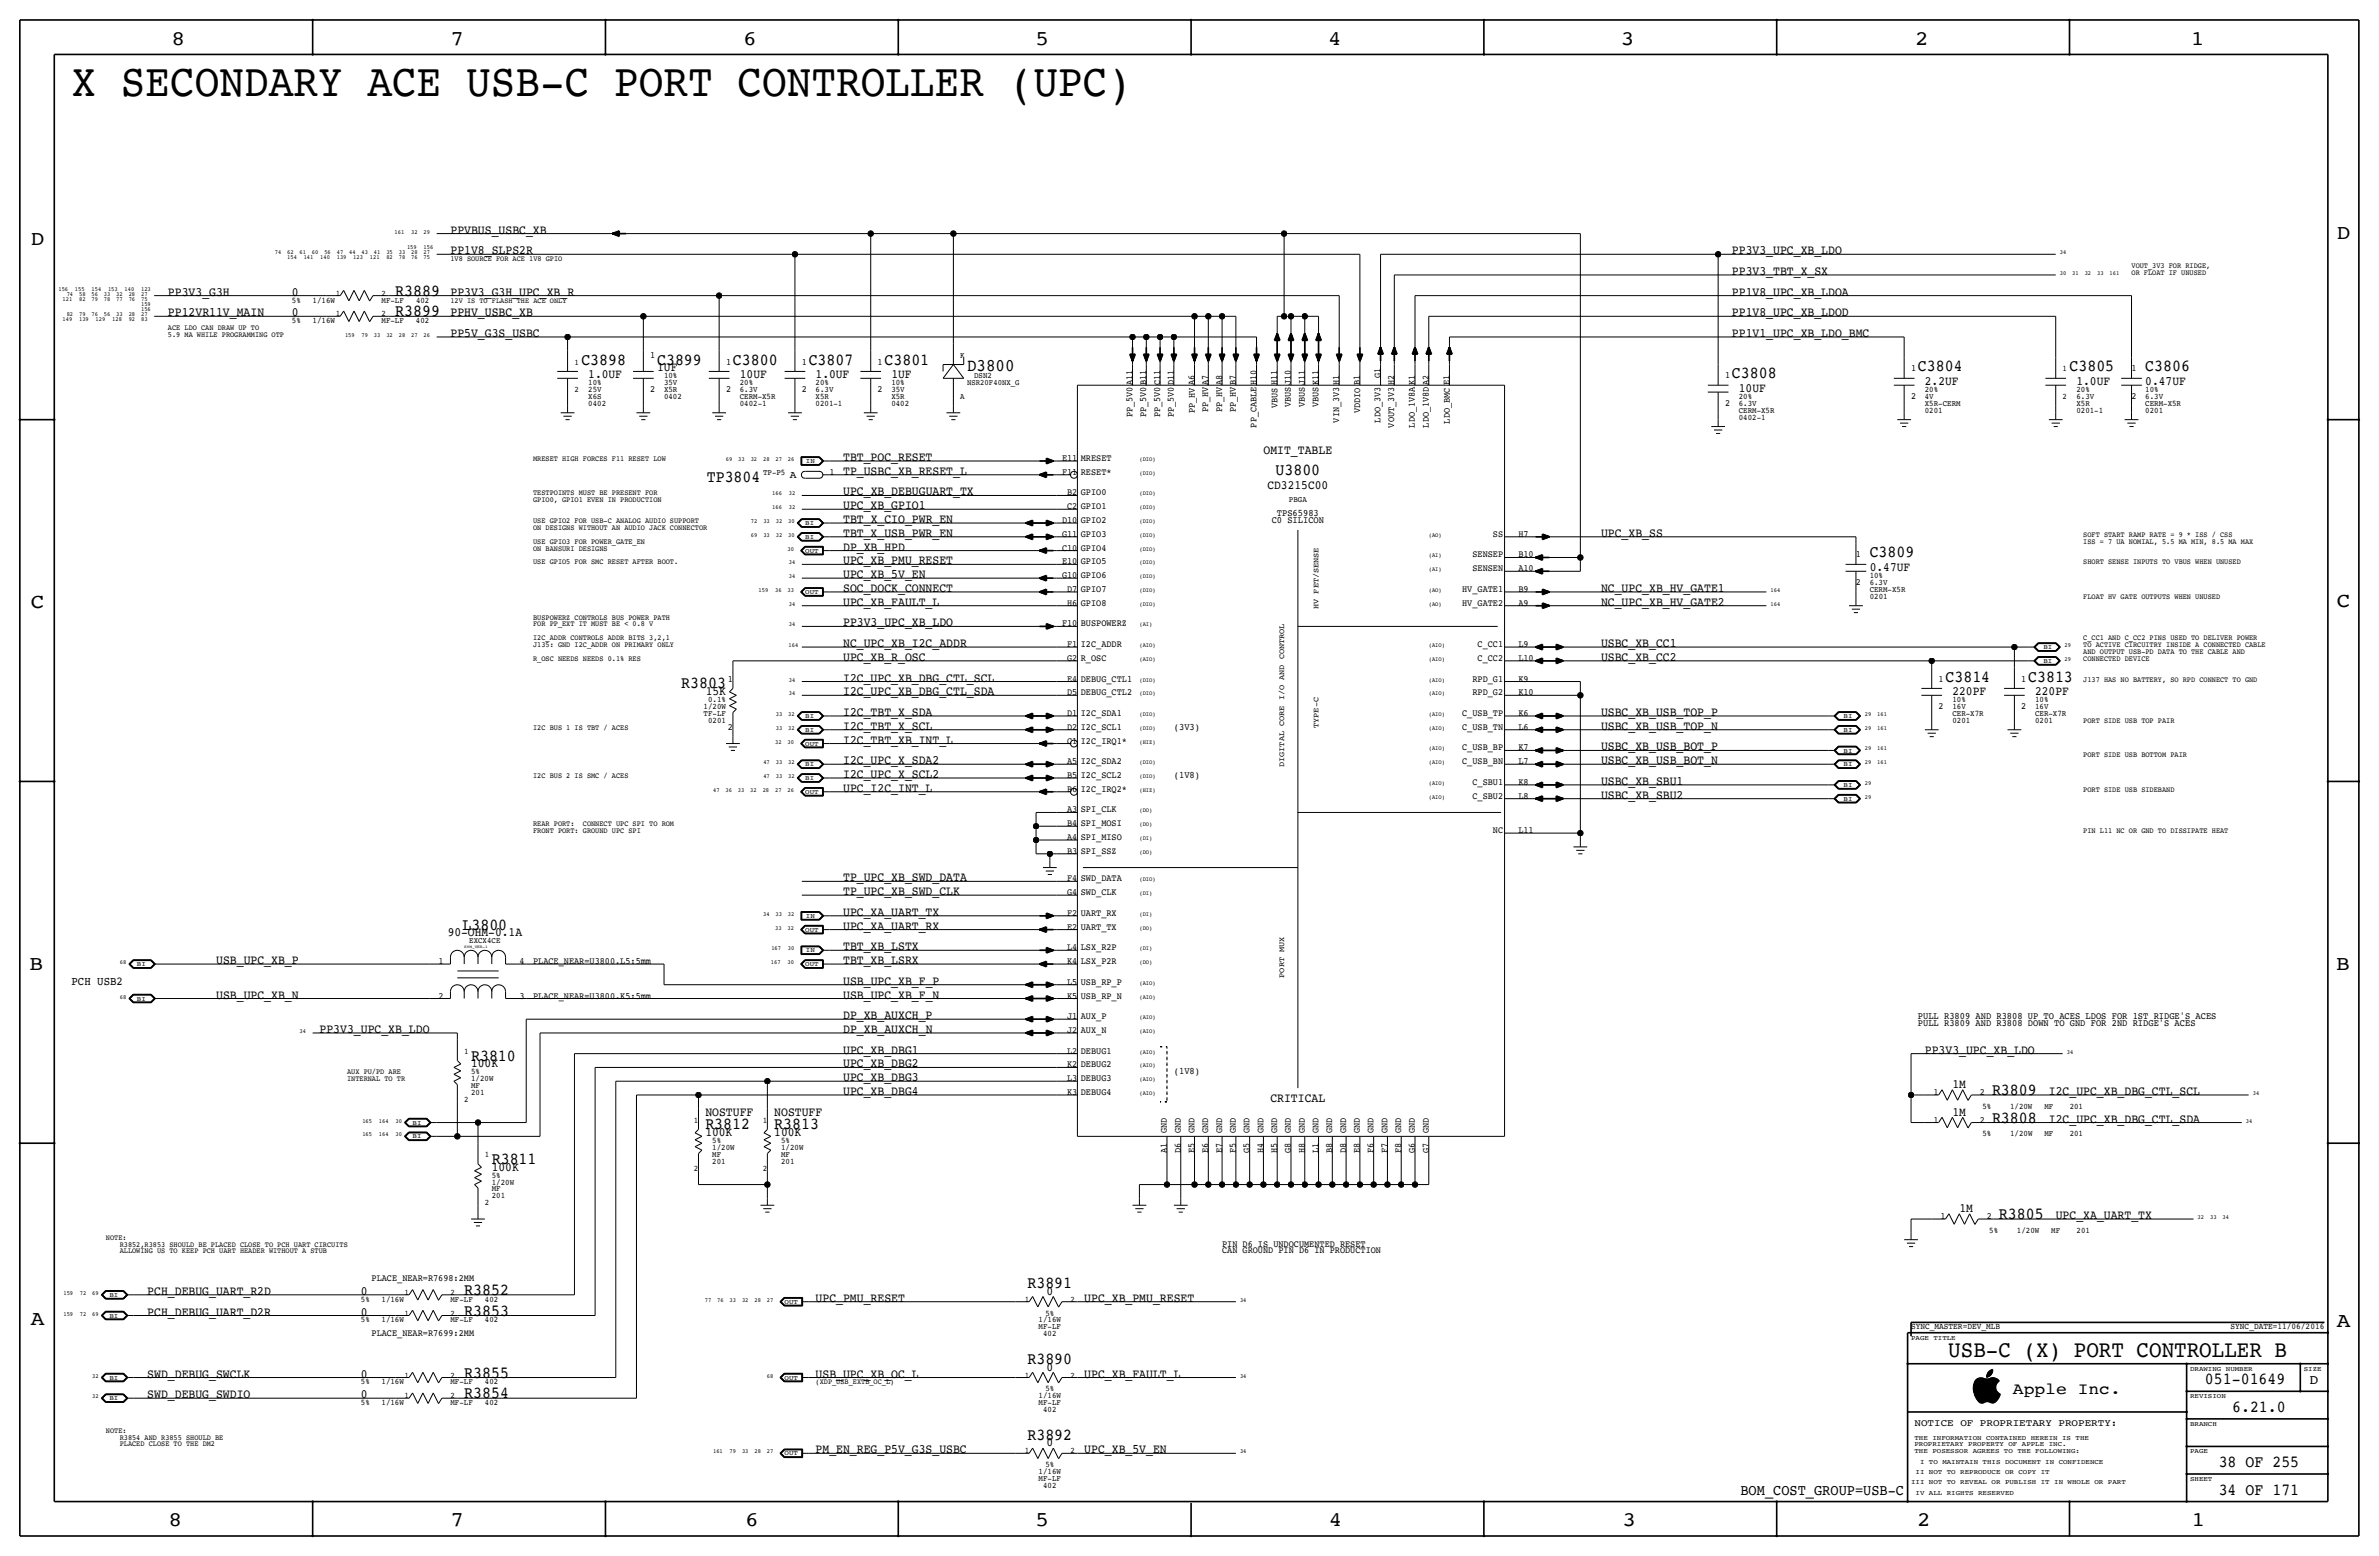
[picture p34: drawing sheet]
<svg xmlns="http://www.w3.org/2000/svg" width="877mm" height="574mm" viewBox="0 0 877 574" stroke-linecap="round" stroke-linejoin="round" font-family="sans-serif">
<defs><g id="words">
<text font-size="17" x="26.4" y="35.3">X SECONDARY ACE USB-C PORT CONTROLLER (UPC)</text>
<text font-size="8.6" x="718.3" y="500.1">USB-C (X) PORT CONTROLLER B</text>
<g font-size="7.6">
<text x="63.2" y="16.5">8</text>
<text x="166.1" y="16.5">7</text>
<text x="274" y="16.5">6</text>
<text x="381.7" y="16.5">5</text>
<text x="489.7" y="16.5">4</text>
<text x="597.6" y="16.5">3</text>
<text x="706.1" y="16.5">2</text>
<text x="807.7" y="16.5">1</text>
<text x="861.5" y="88.1">D</text>
<text x="11.4" y="90.4">D</text>
<text x="11.4" y="224.3">C</text>
<text x="861.5" y="223.8">C</text>
<text x="10.8" y="357.6">B</text>
<text x="861.3" y="357.4">B</text>
<text x="11.3" y="488.4">A</text>
<text x="861.5" y="489.2">A</text>
<text x="62.2" y="562.6">8</text>
<text x="166" y="562.6">7</text>
<text x="274.8" y="562.6">6</text>
<text x="381.7" y="562.6">5</text>
<text x="489.9" y="562.6">4</text>
<text x="598.1" y="562.6">3</text>
<text x="706.8" y="562.6">2</text>
<text x="807.9" y="562.6">1</text>
</g>
<text font-size="6.5" x="356.6" y="136.9">D3800</text>
<g font-size="6.2">
<text x="145.7" y="109">R3889</text>
<text x="145.7" y="116.6">R3899</text>
<text x="214.3" y="134.4">C3898</text>
<text x="242.3" y="134.4">C3899</text>
<text x="270.2" y="134.4">C3800</text>
<text x="298.1" y="134.4">C3807</text>
<text x="326.1" y="134.4">C3801</text>
<text x="707.1" y="136.9">C3804</text>
<text x="763" y="136.9">C3805</text>
<text x="790.9" y="136.9">C3806</text>
<text x="638.5" y="139.4">C3808</text>
<text x="260.6" y="177.5">TP3804</text>
<text x="470.2" y="175">U3800</text>
<text x="689.3" y="205.5">C3809</text>
<text x="717.2" y="251.2">C3814</text>
<text x="747.7" y="251.2">C3813</text>
<text x="251.2" y="253.7">R3803</text>
<text x="170.5" y="342.6">L3800</text>
<text x="173.7" y="390.9">R3810</text>
<text x="734.4" y="403.6">R3809</text>
<text x="734.4" y="413.8">R3808</text>
<text x="260" y="416.3">R3812</text>
<text x="285.4" y="416.3">R3813</text>
<text x="181.3" y="429">R3811</text>
<text x="736.9" y="449.3">R3805</text>
<text x="171.1" y="477.3">R3852</text>
<text x="378.8" y="474.7">R3891</text>
<text x="171.1" y="484.9">R3853</text>
<text x="378.8" y="502.7">R3890</text>
<text x="171.1" y="507.7">R3855</text>
<text x="171.1" y="515.4">R3854</text>
<text x="812.9" y="510.3">051-01649</text>
<text x="822.9" y="520.4">6.21.0</text>
<text x="378.8" y="530.6">R3892</text>
<text x="818" y="540.8">38 OF 255</text>
<text x="818" y="550.9">34 OF 171</text>
</g>
<text font-size="6" x="742.1" y="513.9">Apple Inc.</text>
<text font-size="5.6" x="641.7" y="550.9">BOM_COST_GROUP=USB-C</text>
<text font-size="5" x="851.5" y="510.3">D</text>
<g font-size="4.7">
<text x="166.1" y="86.1">PPVBUS_USBC_XB</text>
<text x="166.1" y="93.7">PP1V8_SLPS2R</text>
<text x="638.5" y="93.7">PP3V3_UPC_XB_LDO</text>
<text x="638.5" y="101.3">PP3V3_TBT_X_SX</text>
<text x="61.9" y="109">PP3V3_G3H</text>
<text x="107.6" y="109">0</text>
<text x="166.1" y="109">PP3V3_G3H_UPC_XB_R</text>
<text x="638.5" y="109">PP1V8_UPC_XB_LDOA</text>
<text x="61.9" y="116.6">PP12VR11V_MAIN</text>
<text x="107.6" y="116.6">0</text>
<text x="166.1" y="116.6">PPHV_USBC_XB</text>
<text x="638.5" y="116.6">PP1V8_UPC_XB_LDOD</text>
<text x="166.1" y="124.2">PP5V_G3S_USBC</text>
<text x="638.5" y="124.2">PP1V1_UPC_XB_LDO_BMC</text>
<text x="242.3" y="136.9">1UF</text>
<text x="216.9" y="139.4">1.0UF</text>
<text x="272.7" y="139.4">10UF</text>
<text x="300.7" y="139.4">1.0UF</text>
<text x="328.6" y="139.4">1UF</text>
<text x="709.6" y="142">2.2UF</text>
<text x="765.5" y="142">1.0UF</text>
<text x="790.9" y="142">0.47UF</text>
<text x="641" y="144.5">10UF</text>
<text x="465.8" y="167.4">OMIT_TABLE</text>
<text x="310.8" y="169.9">TBT_POC_RESET</text>
<text x="310.8" y="175">TP_USBC_XB_RESET_L</text>
<text x="310.9" y="182.6">UPC_XB_DEBUGUART_TX</text>
<text x="467.3" y="180.1">CD3215C00</text>
<text x="310.8" y="187.7">UPC_XB_GPIO1</text>
<text x="310.8" y="197.9">TBT_X_USB_PWR_EN</text>
<text x="310.9" y="192.8">TBT_X_CIO_PWR_EN</text>
<text x="590.2" y="197.9">UPC_XB_SS</text>
<text x="310.8" y="203">DP_XB_HPD</text>
<text x="310.8" y="208">UPC_XB_PMU_RESET</text>
<text x="310.8" y="213.1">UPC_XB_5V_EN</text>
<text x="689.3" y="210.6">0.47UF</text>
<text x="310.8" y="218.2">SOC_DOCK_CONNECT</text>
<text x="590.2" y="218.2">NC_UPC_XB_HV_GATE1</text>
<text x="310.8" y="223.3">UPC_XB_FAULT_L</text>
<text x="590.2" y="223.3">NC_UPC_XB_HV_GATE2</text>
<text x="310.8" y="230.9">PP3V3_UPC_XB_LDO</text>
<text x="310.8" y="238.5">NC_UPC_XB_I2C_ADDR</text>
<text x="590.2" y="238.5">USBC_XB_CC1</text>
<text x="310.8" y="243.6">UPC_XB_R_OSC</text>
<text x="590.2" y="243.6">USBC_XB_CC2</text>
<text x="310.8" y="251.2">I2C_UPC_XB_DBG_CTL_SCL</text>
<text x="260.2" y="256.3">15K</text>
<text x="310.8" y="256.3">I2C_UPC_XB_DBG_CTL_SDA</text>
<text x="719.8" y="256.3">220PF</text>
<text x="750.3" y="256.3">220PF</text>
<text x="310.8" y="263.9">I2C_TBT_X_SDA</text>
<text x="590.2" y="263.9">USBC_XB_USB_TOP_P</text>
<text x="310.8" y="269">I2C_TBT_X_SCL</text>
<text x="590.2" y="269">USBC_XB_USB_TOP_N</text>
<text x="310.8" y="274.1">I2C_TBT_XB_INT_L</text>
<text x="310.8" y="281.7">I2C_UPC_X_SDA2</text>
<text x="590.2" y="281.7">USBC_XB_USB_BOT_N</text>
<text x="590.2" y="276.6">USBC_XB_USB_BOT_P</text>
<text x="310.8" y="286.8">I2C_UPC_X_SCL2</text>
<text x="310.8" y="291.8">UPC_I2C_INT_L</text>
<text x="590.2" y="289.3">USBC_XB_SBU1</text>
<text x="590.2" y="294.4">USBC_XB_SBU2</text>
<text x="310.8" y="324.9">TP_UPC_XB_SWD_DATA</text>
<text x="310.8" y="329.9">TP_UPC_XB_SWD_CLK</text>
<text x="310.8" y="337.6">UPC_XA_UART_TX</text>
<text x="165" y="345.2">90-OHM-0.1A</text>
<text x="310.8" y="342.6">UPC_XA_UART_RX</text>
<text x="310.8" y="350.3">TBT_XB_LSTX</text>
<text x="79.7" y="355.3">USB_UPC_XB_P</text>
<text x="310.8" y="355.3">TBT_XB_LSRX</text>
<text x="310.9" y="363">USB_UPC_XB_F_P</text>
<text x="79.7" y="368">USB_UPC_XB_N</text>
<text x="310.9" y="368">USB_UPC_XB_F_N</text>
<text x="310.8" y="375.7">DP_XB_AUXCH_P</text>
<text x="117.8" y="380.8">PP3V3_UPC_XB_LDO</text>
<text x="310.9" y="380.7">DP_XB_AUXCH_N</text>
<text x="310.8" y="388.4">UPC_XB_DBG1</text>
<text x="709.6" y="388.4">PP3V3_UPC_XB_LDO</text>
<text x="173.7" y="393.4">100K</text>
<text x="310.8" y="393.5">UPC_XB_DBG2</text>
<text x="310.8" y="398.5">UPC_XB_DBG3</text>
<text x="719.8" y="401.1">1M</text>
<text x="310.8" y="403.6">UPC_XB_DBG4</text>
<text x="468.3" y="406.1">CRITICAL</text>
<text x="755.4" y="403.6">I2C_UPC_XB_DBG_CTL_SCL</text>
<text x="260" y="411.2">NOSTUFF</text>
<text x="285.4" y="411.2">NOSTUFF</text>
<text x="719.8" y="411.2">1M</text>
<text x="755.4" y="413.8">I2C_UPC_XB_DBG_CTL_SDA</text>
<text x="260" y="418.8">100K</text>
<text x="285.4" y="418.8">100K</text>
<text x="181.3" y="431.5">100K</text>
<text x="722.4" y="446.8">1M</text>
<text x="757.9" y="449.3">UPC_XA_UART_TX</text>
<text x="54.3" y="477.3">PCH_DEBUG_UART_R2D</text>
<text x="133" y="477.3">0</text>
<text x="300.7" y="479.8">UPC_PMU_RESET</text>
<text x="385.8" y="477.3">0</text>
<text x="399.7" y="479.8">UPC_XB_PMU_RESET</text>
<text x="54.3" y="484.9">PCH_DEBUG_UART_D2R</text>
<text x="133" y="484.9">0</text>
<text x="54.3" y="507.7">SWD_DEBUG_SWCLK</text>
<text x="133" y="507.7">0</text>
<text x="300.7" y="507.8">USB_UPC_XB_OC_L</text>
<text x="385.8" y="505.2">0</text>
<text x="399.7" y="507.7">UPC_XB_FAULT_L</text>
<text x="54.3" y="515.4">SWD_DEBUG_SWDIO</text>
<text x="133" y="515.4">0</text>
<text x="385.8" y="533.1">0</text>
<text x="300.7" y="535.7">PM_EN_REG_P5V_G3S_USBC</text>
<text x="399.7" y="535.7">UPC_XB_5V_EN</text>
</g>
<text font-size="4.4" x="26.4" y="363">PCH USB2</text>
<text font-size="3.8" x="291.2" y="176.1">A</text>
<text font-size="3.7" x="705.8" y="525.5">NOTICE OF PROPRIETARY PROPERTY:</text>
<g font-size="3.6">
<text x="470.8" y="190.2">TPS65983</text>
<text x="468.8" y="192.8">C0 SILICON</text>
<text x="432.8" y="269">(3V3)</text>
<text x="432.8" y="286.8">(1V8)</text>
<text x="707.1" y="375.7">PULL R3809 AND R3808 UP TO ACES LDOS FOR 1ST RIDGE'S ACES</text>
<text x="707.1" y="378.2">PULL R3809 AND R3808 DOWN TO GND FOR 2ND RIDGE'S ACES</text>
<text x="432.8" y="396">(1V8)</text>
</g>
<g font-size="3.5">
<text x="239.7" y="131.8">1</text>
<text x="267.7" y="134.4">1</text>
<text x="295.6" y="134.4">1</text>
<text x="323.5" y="134.4">1</text>
<text x="704.5" y="136.9">1</text>
<text x="785.8" y="136.9">1</text>
<text x="417.5" y="142" transform="rotate(-90 417.5 142)">A11</text>
<text x="422.6" y="142" transform="rotate(-90 422.6 142)">B11</text>
<text x="427.7" y="142" transform="rotate(-90 427.7 142)">C11</text>
<text x="432.8" y="142" transform="rotate(-90 432.8 142)">D11</text>
<text x="440.4" y="142" transform="rotate(-90 440.4 142)">A6</text>
<text x="445.5" y="142" transform="rotate(-90 445.5 142)">A7</text>
<text x="450.5" y="142" transform="rotate(-90 450.5 142)">A8</text>
<text x="455.6" y="142" transform="rotate(-90 455.6 142)">B7</text>
<text x="463.2" y="142" transform="rotate(-90 463.2 142)">H10</text>
<text x="470.9" y="142" transform="rotate(-90 470.9 142)">H11</text>
<text x="475.9" y="142" transform="rotate(-90 475.9 142)">J10</text>
<text x="481" y="142" transform="rotate(-90 481 142)">J11</text>
<text x="486.1" y="142" transform="rotate(-90 486.1 142)">K11</text>
<text x="493.7" y="142" transform="rotate(-90 493.7 142)">H1</text>
<text x="501.3" y="142" transform="rotate(-90 501.3 142)">B1</text>
<text x="509" y="139.4" transform="rotate(-90 509 139.4)">G1</text>
<text x="514" y="142" transform="rotate(-90 514 142)">H2</text>
<text x="521.7" y="142" transform="rotate(-90 521.7 142)">K1</text>
<text x="526.7" y="142" transform="rotate(-90 526.7 142)">A2</text>
<text x="534.4" y="142" transform="rotate(-90 534.4 142)">E1</text>
<text x="636" y="139.4">1</text>
<text x="239.7" y="144.5">2</text>
<text x="267.7" y="144.5">2</text>
<text x="295.6" y="144.5">2</text>
<text x="323.5" y="144.5">2</text>
<text x="636" y="149.6">2</text>
<text x="704.5" y="147.1">2</text>
<text x="785.8" y="147.1">2</text>
<text x="417.5" y="153.8" transform="rotate(-90 417.5 153.8)">PP_5V0</text>
<text x="422.6" y="153.8" transform="rotate(-90 422.6 153.8)">PP_5V0</text>
<text x="427.7" y="153.8" transform="rotate(-90 427.7 153.8)">PP_5V0</text>
<text x="432.8" y="153.8" transform="rotate(-90 432.8 153.8)">PP_5V0</text>
<text x="440.5" y="152.4" transform="rotate(-90 440.5 152.4)">PP_HV</text>
<text x="445.5" y="151.9" transform="rotate(-90 445.5 151.9)">PP_HV</text>
<text x="450.5" y="151.9" transform="rotate(-90 450.5 151.9)">PP_HV</text>
<text x="455.6" y="151.9" transform="rotate(-90 455.6 151.9)">PP_HV</text>
<text x="471" y="150.5" transform="rotate(-90 471 150.5)">VBUS</text>
<text x="475.9" y="150.1" transform="rotate(-90 475.9 150.1)">VBUS</text>
<text x="481" y="150.1" transform="rotate(-90 481 150.1)">VBUS</text>
<text x="486.1" y="150.1" transform="rotate(-90 486.1 150.1)">VBUS</text>
<text x="493.7" y="155.7" transform="rotate(-90 493.7 155.7)">VIN_3V3</text>
<text x="501.4" y="152.4" transform="rotate(-90 501.4 152.4)">VDDIO</text>
<text x="509" y="155.7" transform="rotate(-90 509 155.7)">LDO_3V3</text>
<text x="463.2" y="157.6" transform="rotate(-90 463.2 157.6)">PP_CABLE</text>
<text x="514" y="157.6" transform="rotate(-90 514 157.6)">VOUT_3V3</text>
<text x="521.7" y="157.6" transform="rotate(-90 521.7 157.6)">LDO_1V8A</text>
<text x="526.7" y="157.6" transform="rotate(-90 526.7 157.6)">LDO_1V8D</text>
<text x="534.5" y="156.1" transform="rotate(-90 534.5 156.1)">LDO_BMC</text>
<text x="391.5" y="169.9">E11</text>
<text x="398.5" y="169.9">MRESET</text>
<text x="305.8" y="175">1</text>
<text x="391.5" y="175">F11</text>
<text x="398.5" y="175">RESET*</text>
<text x="393.4" y="182.6">B2</text>
<text x="398.5" y="182.6">GPIO0</text>
<text x="393.4" y="187.7">C2</text>
<text x="398.5" y="187.7">GPIO1</text>
<text x="391.5" y="197.9">G11</text>
<text x="391.5" y="192.8">D10</text>
<text x="398.5" y="197.9">GPIO3</text>
<text x="398.5" y="192.8">GPIO2</text>
<text x="550.4" y="197.9">SS</text>
<text x="559.8" y="197.9">H7</text>
<text x="391.5" y="202.9">C10</text>
<text x="398.5" y="202.9">GPIO4</text>
<text x="391.5" y="208">E10</text>
<text x="398.5" y="208">GPIO5</text>
<text x="542.8" y="205.5">SENSEP</text>
<text x="559.8" y="205.5">B10</text>
<text x="684.2" y="205.5">1</text>
<text x="391.5" y="213.1">G10</text>
<text x="398.5" y="213.1">GPIO6</text>
<text x="542.8" y="210.6">SENSEN</text>
<text x="559.8" y="210.6">A10</text>
<text x="684.2" y="215.6">2</text>
<text x="393.4" y="218.2">D7</text>
<text x="398.5" y="218.2">GPIO7</text>
<text x="539" y="218.2">HV_GATE1</text>
<text x="559.8" y="218.2">B9</text>
<text x="393.4" y="223.3">H6</text>
<text x="398.5" y="223.3">GPIO8</text>
<text x="539" y="223.3">HV_GATE2</text>
<text x="559.8" y="223.3">A9</text>
<text x="391.5" y="230.9">F10</text>
<text x="398.5" y="230.9">BUSPOWERZ</text>
<text x="393.4" y="238.5">F1</text>
<text x="398.5" y="238.5">I2C_ADDR</text>
<text x="544.7" y="238.5">C_CC1</text>
<text x="559.8" y="238.5">L9</text>
<text x="393.4" y="243.6">G2</text>
<text x="398.5" y="243.6">R_OSC</text>
<text x="544.7" y="243.6">C_CC2</text>
<text x="559.8" y="243.6">L10</text>
<text x="268.3" y="251.2">1</text>
<text x="393.4" y="251.2">E4</text>
<text x="398.5" y="251.2">DEBUG_CTL1</text>
<text x="542.8" y="251.2">RPD_G1</text>
<text x="559.8" y="251.2">K9</text>
<text x="714.7" y="251.2">1</text>
<text x="745.2" y="251.2">1</text>
<text x="393.4" y="256.3">D5</text>
<text x="398.5" y="256.3">DEBUG_CTL2</text>
<text x="542.8" y="256.3">RPD_G2</text>
<text x="559.8" y="256.3">K10</text>
<text x="393.4" y="263.9">D1</text>
<text x="398.5" y="263.9">I2C_SDA1</text>
<text x="539" y="263.9">C_USB_TP</text>
<text x="559.8" y="263.9">K6</text>
<text x="714.7" y="261.4">2</text>
<text x="745.2" y="261.4">2</text>
<text x="268.3" y="269">2</text>
<text x="393.4" y="269">D2</text>
<text x="398.5" y="269">I2C_SCL1</text>
<text x="539" y="269">C_USB_TN</text>
<text x="559.8" y="269">L6</text>
<text x="393.4" y="274.1">C1</text>
<text x="398.5" y="274.1">I2C_IRQ1*</text>
<text x="393.4" y="281.7">A5</text>
<text x="398.5" y="281.7">I2C_SDA2</text>
<text x="539" y="276.6">C_USB_BP</text>
<text x="539" y="281.7">C_USB_BN</text>
<text x="559.8" y="276.6">K7</text>
<text x="559.8" y="281.7">L7</text>
<text x="393.4" y="286.8">B5</text>
<text x="398.5" y="286.8">I2C_SCL2</text>
<text x="393.4" y="291.8">B6</text>
<text x="398.5" y="291.8">I2C_IRQ2*</text>
<text x="542.8" y="289.3">C_SBU1</text>
<text x="559.8" y="289.3">K8</text>
<text x="393.4" y="299.5">A3</text>
<text x="398.5" y="299.5">SPI_CLK</text>
<text x="542.8" y="294.4">C_SBU2</text>
<text x="559.8" y="294.4">L8</text>
<text x="393.4" y="304.5">B4</text>
<text x="398.5" y="304.5">SPI_MOSI</text>
<text x="393.4" y="309.6">A4</text>
<text x="398.5" y="309.6">SPI_MISO</text>
<text x="550.4" y="307.1">NC</text>
<text x="559.8" y="307.1">L11</text>
<text x="393.4" y="314.7">B3</text>
<text x="398.5" y="314.7">SPI_SSZ</text>
<text x="393.4" y="324.9">F4</text>
<text x="393.4" y="329.9">G4</text>
<text x="398.5" y="329.9">SWD_CLK</text>
<text x="398.5" y="324.9">SWD_DATA</text>
<text x="393.4" y="337.6">F2</text>
<text x="398.5" y="337.6">UART_RX</text>
<text x="393.4" y="342.6">E2</text>
<text x="398.5" y="342.6">UART_TX</text>
<text x="393.4" y="350.3">L4</text>
<text x="398.5" y="350.3">LSX_R2P</text>
<text x="161.6" y="355.3">1</text>
<text x="191.5" y="355.3">4</text>
<text x="196.5" y="355.3">PLACE_NEAR=U3800.L5:5mm</text>
<text x="393.4" y="355.3">K4</text>
<text x="398.5" y="355.3">LSX_P2R</text>
<text x="393.4" y="363">L5</text>
<text x="398.5" y="363">USB_RP_P</text>
<text x="161.6" y="368">2</text>
<text x="191.5" y="368">3</text>
<text x="196.5" y="368">PLACE_NEAR=U3800.K5:5mm</text>
<text x="393.4" y="368">K5</text>
<text x="398.5" y="368">USB_RP_N</text>
<text x="393.4" y="375.7">J1</text>
<text x="398.5" y="375.7">AUX_P</text>
<text x="393.4" y="380.7">J2</text>
<text x="398.5" y="380.7">AUX_N</text>
<text x="393.4" y="388.4">L2</text>
<text x="398.5" y="388.4">DEBUG1</text>
<text x="393.4" y="393.4">K2</text>
<text x="398.5" y="393.4">DEBUG2</text>
<text x="393.4" y="398.5">L3</text>
<text x="398.5" y="398.5">DEBUG3</text>
<text x="393.4" y="403.6">K3</text>
<text x="398.5" y="403.6">DEBUG4</text>
<text x="712.8" y="403.6">1</text>
<text x="729.9" y="403.6">2</text>
<text x="712.8" y="413.8">1</text>
<text x="729.9" y="413.8">2</text>
<text x="430.2" y="417.6" transform="rotate(-90 430.2 417.6)">GND</text>
<text x="435.3" y="417.6" transform="rotate(-90 435.3 417.6)">GND</text>
<text x="440.4" y="417.6" transform="rotate(-90 440.4 417.6)">GND</text>
<text x="445.5" y="417.6" transform="rotate(-90 445.5 417.6)">GND</text>
<text x="450.5" y="417.6" transform="rotate(-90 450.5 417.6)">GND</text>
<text x="455.6" y="417.6" transform="rotate(-90 455.6 417.6)">GND</text>
<text x="460.7" y="417.6" transform="rotate(-90 460.7 417.6)">GND</text>
<text x="465.8" y="417.6" transform="rotate(-90 465.8 417.6)">GND</text>
<text x="470.9" y="417.6" transform="rotate(-90 470.9 417.6)">GND</text>
<text x="475.9" y="417.6" transform="rotate(-90 475.9 417.6)">GND</text>
<text x="481" y="417.6" transform="rotate(-90 481 417.6)">GND</text>
<text x="486.1" y="417.6" transform="rotate(-90 486.1 417.6)">GND</text>
<text x="491.2" y="417.6" transform="rotate(-90 491.2 417.6)">GND</text>
<text x="496.3" y="417.6" transform="rotate(-90 496.3 417.6)">GND</text>
<text x="501.3" y="417.6" transform="rotate(-90 501.3 417.6)">GND</text>
<text x="506.4" y="417.6" transform="rotate(-90 506.4 417.6)">GND</text>
<text x="511.5" y="417.6" transform="rotate(-90 511.5 417.6)">GND</text>
<text x="516.6" y="417.6" transform="rotate(-90 516.6 417.6)">GND</text>
<text x="521.7" y="417.6" transform="rotate(-90 521.7 417.6)">GND</text>
<text x="526.7" y="417.6" transform="rotate(-90 526.7 417.6)">GND</text>
<text x="430.2" y="425.2" transform="rotate(-90 430.2 425.2)">A1</text>
<text x="435.3" y="425.2" transform="rotate(-90 435.3 425.2)">D6</text>
<text x="440.4" y="425.2" transform="rotate(-90 440.4 425.2)">E5</text>
<text x="445.4" y="425.2" transform="rotate(-90 445.4 425.2)">E6</text>
<text x="450.5" y="425.2" transform="rotate(-90 450.5 425.2)">E7</text>
<text x="455.6" y="425.2" transform="rotate(-90 455.6 425.2)">F5</text>
<text x="460.7" y="425.2" transform="rotate(-90 460.7 425.2)">G5</text>
<text x="465.8" y="425.2" transform="rotate(-90 465.8 425.2)">H4</text>
<text x="470.9" y="425.2" transform="rotate(-90 470.9 425.2)">H5</text>
<text x="475.9" y="425.2" transform="rotate(-90 475.9 425.2)">G8</text>
<text x="481" y="425.2" transform="rotate(-90 481 425.2)">H8</text>
<text x="486.1" y="425.2" transform="rotate(-90 486.1 425.2)">L1</text>
<text x="491.2" y="425.2" transform="rotate(-90 491.2 425.2)">B8</text>
<text x="496.3" y="425.2" transform="rotate(-90 496.3 425.2)">D8</text>
<text x="501.3" y="425.2" transform="rotate(-90 501.3 425.2)">E8</text>
<text x="506.4" y="425.2" transform="rotate(-90 506.4 425.2)">F6</text>
<text x="511.5" y="425.2" transform="rotate(-90 511.5 425.2)">F7</text>
<text x="516.6" y="425.2" transform="rotate(-90 516.6 425.2)">F8</text>
<text x="521.7" y="425.2" transform="rotate(-90 521.7 425.2)">G6</text>
<text x="526.7" y="425.2" transform="rotate(-90 526.7 425.2)">G7</text>
<text x="715.4" y="449.3">1</text>
<text x="732.5" y="449.3">2</text>
<text x="450.5" y="459.5">PIN D6 IS UNDOCUMENTED RESET</text>
<text x="450.5" y="462">CAN GROUND PIN D6 IN PRODUCTION</text>
<text x="137" y="472.2">PLACE_NEAR=R7698:2MM</text>
<text x="137" y="492.5">PLACE_NEAR=R7699:2MM</text>
</g>
<g font-size="3.2">
<text x="704.5" y="490">SYNC_MASTER=DEV_MLB</text>
<text x="822.3" y="490">SYNC_DATE=11/06/2016</text>
</g>
<g font-size="3.1">
<text x="107.6" y="111.5">5%</text>
<text x="115.3" y="111.5">1/16W</text>
<text x="123.8" y="109">1</text>
<text x="140.7" y="109">2</text>
<text x="140.7" y="111.5">MF-LF</text>
<text x="153.4" y="111.5">402</text>
<text x="107.6" y="119.1">5%</text>
<text x="115.3" y="119.1">1/16W</text>
<text x="123.8" y="116.6">1</text>
<text x="140.7" y="119.1">MF-LF</text>
<text x="140.7" y="116.6">2</text>
<text x="153.4" y="119.1">402</text>
<text x="354" y="131.8">K</text>
<text x="211.8" y="134.4">1</text>
<text x="760.4" y="136.9">1</text>
<text x="216.9" y="142">10%</text>
<text x="244.8" y="139.4">10%</text>
<text x="244.8" y="142">35V</text>
<text x="272.7" y="142">20%</text>
<text x="300.7" y="142">20%</text>
<text x="328.6" y="142">10%</text>
<text x="359.1" y="139.4">DSN2</text>
<text x="211.8" y="144.5">2</text>
<text x="216.9" y="147.1">X6S</text>
<text x="216.9" y="144.5">25V</text>
<text x="216.9" y="149.6">0402</text>
<text x="244.8" y="144.5">X5R</text>
<text x="244.8" y="147.1">0402</text>
<text x="272.7" y="149.6">0402-1</text>
<text x="272.7" y="144.5">6.3V</text>
<text x="272.7" y="147.1">CERM-X5R</text>
<text x="300.7" y="144.5">6.3V</text>
<text x="300.7" y="147.1">X5R</text>
<text x="300.7" y="149.6">0201-1</text>
<text x="328.6" y="144.5">35V</text>
<text x="328.6" y="147.1">X5R</text>
<text x="328.6" y="149.6">0402</text>
<text x="354" y="147.1">A</text>
<text x="641" y="147.1">20%</text>
<text x="641" y="149.6">6.3V</text>
<text x="709.6" y="144.5">20%</text>
<text x="709.6" y="147.1">4V</text>
<text x="709.6" y="149.6">X5R-CERM</text>
<text x="760.4" y="147.1">2</text>
<text x="765.5" y="149.6">X5R</text>
<text x="765.5" y="147.1">6.3V</text>
<text x="765.5" y="144.5">20%</text>
<text x="790.9" y="147.1">6.3V</text>
<text x="790.9" y="149.6">CERM-X5R</text>
<text x="790.9" y="144.5">10%</text>
<text x="641" y="154.7">0402-1</text>
<text x="641" y="152.1">CERM-X5R</text>
<text x="709.6" y="152.1">0201</text>
<text x="765.5" y="152.1">0201-1</text>
<text x="790.9" y="152.1">0201</text>
<text x="281.3" y="175">TP-P5</text>
<text x="475.2" y="185.2">PBGA</text>
<text x="689.3" y="215.6">6.3V</text>
<text x="689.3" y="213.1">10%</text>
<text x="689.3" y="218.2">CERM-X5R</text>
<text x="689.3" y="220.7">0201</text>
<text x="259.4" y="261.4">1/20W</text>
<text x="259.4" y="263.9">TF-LF</text>
<text x="261.1" y="258.8">0.1%</text>
<text x="719.8" y="261.4">16V</text>
<text x="719.8" y="263.9">CER-X7R</text>
<text x="719.8" y="258.8">10%</text>
<text x="750.3" y="261.4">16V</text>
<text x="750.3" y="263.9">CER-X7R</text>
<text x="750.3" y="258.8">10%</text>
<text x="261.1" y="266.4">0201</text>
<text x="719.8" y="266.4">0201</text>
<text x="750.3" y="266.4">0201</text>
<text x="173" y="347.7">EXCX4CE</text>
<text x="171.1" y="388.4">1</text>
<text x="173.7" y="396">5%</text>
<text x="173.7" y="401.1">MF</text>
<text x="173.7" y="398.5">1/20W</text>
<text x="171.1" y="406.1">2</text>
<text x="173.7" y="403.6">201</text>
<text x="255.9" y="413.8">1</text>
<text x="281.3" y="413.8">1</text>
<text x="730.8" y="408.7">5%</text>
<text x="741.1" y="408.7">1/20W</text>
<text x="753.7" y="408.7">MF</text>
<text x="763" y="408.7">201</text>
<text x="730.8" y="418.8">5%</text>
<text x="741.1" y="418.8">1/20W</text>
<text x="753.7" y="418.8">MF</text>
<text x="763" y="418.8">201</text>
<text x="262.6" y="423.9">1/20W</text>
<text x="262.6" y="421.4">5%</text>
<text x="288" y="423.9">1/20W</text>
<text x="288" y="421.4">5%</text>
<text x="178.8" y="426.5">1</text>
<text x="255.9" y="431.5">2</text>
<text x="262.6" y="429">201</text>
<text x="262.6" y="426.5">MF</text>
<text x="281.3" y="431.5">2</text>
<text x="288" y="426.5">MF</text>
<text x="288" y="429">201</text>
<text x="181.3" y="434.1">5%</text>
<text x="181.3" y="436.6">1/20W</text>
<text x="181.3" y="441.7">201</text>
<text x="181.3" y="439.2">MF</text>
<text x="178.8" y="444.2">2</text>
<text x="733.4" y="454.4">5%</text>
<text x="743.6" y="454.4">1/20W</text>
<text x="756.2" y="454.4">MF</text>
<text x="765.6" y="454.4">201</text>
<text x="133" y="479.8">5%</text>
<text x="140.7" y="479.8">1/16W</text>
<text x="149.2" y="477.3">1</text>
<text x="166.1" y="477.3">2</text>
<text x="166.1" y="479.8">MF-LF</text>
<text x="178.8" y="479.8">402</text>
<text x="377.8" y="479.8">1</text>
<text x="394.7" y="479.8">2</text>
<text x="149.2" y="484.9">1</text>
<text x="166.1" y="484.9">2</text>
<text x="385.4" y="484.9">5%</text>
<text x="133" y="487.4">5%</text>
<text x="140.7" y="487.4">1/16W</text>
<text x="166.1" y="487.4">MF-LF</text>
<text x="178.8" y="487.4">402</text>
<text x="382.9" y="490">MF-LF</text>
<text x="382.9" y="487.4">1/16W</text>
<text x="384.6" y="492.5">402</text>
<text x="149.2" y="507.7">1</text>
<text x="166.1" y="507.7">2</text>
<text x="377.8" y="507.7">1</text>
<text x="394.7" y="507.7">2</text>
<text x="133" y="510.3">5%</text>
<text x="140.7" y="510.3">1/16W</text>
<text x="149.2" y="515.4">1</text>
<text x="166.1" y="515.4">2</text>
<text x="166.1" y="510.3">MF-LF</text>
<text x="178.8" y="510.3">402</text>
<text x="382.9" y="515.4">1/16W</text>
<text x="385.4" y="512.8">5%</text>
<text x="133" y="517.9">5%</text>
<text x="140.7" y="517.9">1/16W</text>
<text x="166.1" y="517.9">MF-LF</text>
<text x="178.8" y="517.9">402</text>
<text x="382.9" y="517.9">MF-LF</text>
<text x="384.6" y="520.4">402</text>
<text x="377.8" y="535.7">1</text>
<text x="394.7" y="535.7">2</text>
<text x="382.9" y="543.3">1/16W</text>
<text x="382.9" y="545.8">MF-LF</text>
<text x="385.4" y="540.8">5%</text>
<text x="384.6" y="548.4">402</text>
</g>
<text font-size="3" x="356.6" y="142">NSR20F40NX_G</text>
<g font-size="2.9">
<text x="166.1" y="96.3">1V8 SOURCE FOR ACE 1V8 GPIO</text>
<text x="785.8" y="101.3">OR FLOAT IF UNUSED</text>
<text x="785.8" y="98.8">VOUT_3V3 FOR RIDGE,</text>
<text x="166.1" y="111.5">12V IS TO FLASH THE ACE ONLY</text>
<text x="61.9" y="121.7">ACE LDO CAN DRAW UP TO</text>
<text x="61.9" y="124.2">5.9 MA WHILE PROGRAMMING OTP</text>
<text x="196.5" y="169.9">MRESET HIGH FORCES F11 RESET LOW</text>
<text x="196.5" y="185.2">GPIO0, GPIO1 EVEN IN PRODUCTION</text>
<text x="196.5" y="182.6">TESTPOINTS MUST BE PRESENT FOR</text>
<text x="196.5" y="192.8">USE GPIO2 FOR USB-C ANALOG AUDIO SUPPORT</text>
<text x="196.5" y="195.3">ON DESIGNS WITHOUT AN AUDIO JACK CONNECTOR</text>
<text x="768" y="197.9">SOFT START RAMP RATE = 9 * ISS / CSS</text>
<text x="196.5" y="202.9">ON BANSURI DESIGNS</text>
<text x="196.5" y="200.4">USE GPIO3 FOR POWER_GATE_EN</text>
<text x="768" y="200.4">ISS = 7 UA NOMIAL, 5.5 MA MIN, 8.5 MA MAX</text>
<text x="196.5" y="208">USE GPIO5 FOR SMC RESET AFTER BOOT.</text>
<text x="768" y="208">SHORT SENSE INPUTS TO VBUS WHEN UNUSED</text>
<text x="768" y="220.7">FLOAT HV GATE OUTPUTS WHEN UNUSED</text>
<text x="486.1" y="224.5" transform="rotate(-90 486.1 224.5)">HV FET/SENSE</text>
<text x="196.5" y="228.3">BUSPOWERZ CONTROLS BUS POWER PATH</text>
<text x="196.5" y="230.9">FOR PP_EXT IT MUST BE &lt; 0.8 V</text>
<text x="196.5" y="236">I2C_ADDR CONTROLS ADDR BITS 3,2,1</text>
<text x="196.5" y="238.5">J135: GND I2C_ADDR ON PRIMARY ONLY</text>
<text x="768" y="238.5">TO ACTIVE CIRCUITRY INSIDE A CONNECTED CABLE</text>
<text x="768" y="236">C_CC1 AND C_CC2 PINS USED TO DELIVER POWER</text>
<text x="196.5" y="243.6">R_OSC NEEDS NEEDS 0.1% RES</text>
<text x="768" y="243.6">CONNECTED DEVICE</text>
<text x="768" y="241">AND OUTPUT USB-PD DATA TO THE CABLE AND</text>
<text x="768" y="251.2">J137 HAS NO BATTERY, SO RPD CONNECT TO GND</text>
<text x="196.5" y="269">I2C BUS 1 IS TBT / ACES</text>
<text x="486.1" y="268.3" transform="rotate(-90 486.1 268.3)">TYPE-C</text>
<text x="768" y="266.4">PORT SIDE USB TOP PAIR</text>
<text x="768" y="279.1">PORT SIDE USB BOTTOM PAIR</text>
<text x="196.5" y="286.8">I2C BUS 2 IS SMC / ACES</text>
<text x="473.4" y="282.8" transform="rotate(-90 473.4 282.8)">DIGITAL CORE I/O AND CONTROL</text>
<text x="768" y="291.8">PORT SIDE USB SIDEBAND</text>
<text x="196.5" y="304.5">REAR PORT:</text>
<text x="214.9" y="304.5">CONNECT UPC SPI TO ROM</text>
<text x="196.5" y="307.1">FRONT PORT: GROUND UPC SPI</text>
<text x="768" y="307.1">PIN L11 NC OR GND TO DISSIPATE HEAT</text>
<text x="473.4" y="360.4" transform="rotate(-90 473.4 360.4)">PORT MUX</text>
<text x="128" y="396">AUX PU/PD ARE</text>
<text x="128" y="398.5">INTERNAL TO TR</text>
<text x="39.1" y="456.9">NOTE:</text>
<text x="44.1" y="459.5">R3852,R3853 SHOULD BE PLACED CLOSE TO PCH UART CIRCUITS</text>
<text x="44.1" y="462">ALLOWING US TO KEEP PCH UART HEADER WITHOUT A STUB</text>
<text x="300.7" y="510.3">(XDP_USB_EXTB_OC_L)</text>
<text x="39.1" y="528.1">NOTE:</text>
<text x="44.1" y="533.1">PLACED CLOSE TO THE DM2</text>
<text x="44.1" y="530.6">R3854 AND R3855 SHOULD BE</text>
</g>
<g font-size="2.5">
<text x="297.1" y="170.7">IN</text>
<text x="296.9" y="193.5">BI</text>
<text x="296.9" y="198.6">BI</text>
<text x="296.9" y="203.7">OUT</text>
<text x="296.9" y="218.9">OUT</text>
<text x="753.3" y="239.3">BI</text>
<text x="753.3" y="244.3">BI</text>
<text x="296.9" y="269.7">BI</text>
<text x="296.9" y="264.7">BI</text>
<text x="679.7" y="269.7">BI</text>
<text x="679.7" y="264.7">BI</text>
<text x="296.9" y="274.8">OUT</text>
<text x="679.7" y="277.4">BI</text>
<text x="296.9" y="287.5">BI</text>
<text x="296.9" y="282.4">BI</text>
<text x="679.7" y="282.4">BI</text>
<text x="296.9" y="292.6">OUT</text>
<text x="679.7" y="290.1">BI</text>
<text x="679.7" y="295.1">BI</text>
<text x="297.1" y="338.3">IN</text>
<text x="296.9" y="343.4">OUT</text>
<text x="297.1" y="351">IN</text>
<text x="50.5" y="356.1">BI</text>
<text x="296.9" y="356.1">OUT</text>
<text x="50.5" y="368.8">BI</text>
<text x="152.1" y="414.5">BI</text>
<text x="152.1" y="419.6">BI</text>
<text x="40.3" y="478">BI</text>
<text x="40.3" y="485.6">BI</text>
<text x="289.3" y="480.6">OUT</text>
<text x="704.5" y="493.8">PAGE TITLE</text>
<text x="40.3" y="508.5">BI</text>
<text x="289.3" y="508.5">OUT</text>
<text x="807.4" y="505.2">DRAWING NUMBER</text>
<text x="849.3" y="505.2">SIZE</text>
<text x="807.4" y="515.4">REVISION</text>
<text x="40.3" y="516.1">BI</text>
<text x="807.4" y="525.5">BRANCH</text>
<text x="705.8" y="533.1">PROPRIETARY PROPERTY OF APPLE INC.</text>
<text x="705.8" y="530.6">THE INFORMATION CONTAINED HEREIN IS THE</text>
<text x="289.3" y="536.4">OUT</text>
<text x="705.8" y="535.7">THE POSESSOR AGREES TO THE FOLLOWING:</text>
<text x="707.8" y="539.5">I TO MAINTAIN THIS DOCUMENT IN CONFIDENCE</text>
<text x="807.4" y="535.7">PAGE</text>
<text x="706.2" y="543.3">II NOT TO REPRODUCE OR COPY IT</text>
<text x="807.4" y="545.8">SHEET</text>
<text x="704.5" y="547.1">III NOT TO REVEAL OR PUBLISH IT IN WHOLE OR PART</text>
<text x="706.2" y="550.9">IV ALL RIGHTS RESERVED</text>
</g>
<g font-size="2.3">
<text x="145.5" y="86.1">161</text>
<text x="151.6" y="86.1">32</text>
<text x="156.2" y="86.1">29</text>
<text x="101.3" y="93.7">74</text>
<text x="105.9" y="93.7">62</text>
<text x="105.9" y="95.6">154</text>
<text x="110.4" y="93.7">61</text>
<text x="112" y="95.6">141</text>
<text x="115" y="93.7">60</text>
<text x="118.1" y="95.6">140</text>
<text x="119.6" y="93.7">56</text>
<text x="124.2" y="95.6">139</text>
<text x="124.2" y="93.7">47</text>
<text x="128.7" y="93.7">44</text>
<text x="130.2" y="95.6">123</text>
<text x="133.3" y="93.7">43</text>
<text x="136.3" y="95.6">121</text>
<text x="137.9" y="93.7">41</text>
<text x="142.4" y="95.6">82</text>
<text x="142.4" y="93.7">35</text>
<text x="147" y="95.6">78</text>
<text x="147" y="93.7">33</text>
<text x="150.1" y="91.9">159</text>
<text x="151.6" y="95.6">76</text>
<text x="151.6" y="93.7">28</text>
<text x="156.2" y="95.6">75</text>
<text x="156.2" y="91.9">156</text>
<text x="156.2" y="93.7">27</text>
<text x="759.4" y="93.7">34</text>
<text x="759.4" y="101.3">30</text>
<text x="764" y="101.3">31</text>
<text x="768.6" y="101.3">32</text>
<text x="773.1" y="101.3">33</text>
<text x="777.7" y="101.3">161</text>
<text x="21.5" y="107.1">156</text>
<text x="27.6" y="107.1">155</text>
<text x="33.7" y="107.1">154</text>
<text x="39.8" y="107.1">153</text>
<text x="45.9" y="107.1">140</text>
<text x="52" y="107.1">123</text>
<text x="23.1" y="110.8">121</text>
<text x="24.6" y="109">74</text>
<text x="29.2" y="110.8">82</text>
<text x="29.2" y="109">58</text>
<text x="33.7" y="110.8">79</text>
<text x="33.7" y="109">56</text>
<text x="38.3" y="110.8">78</text>
<text x="38.3" y="109">33</text>
<text x="42.9" y="110.8">77</text>
<text x="42.9" y="109">32</text>
<text x="47.4" y="110.8">76</text>
<text x="47.5" y="109">28</text>
<text x="52" y="110.8">75</text>
<text x="52" y="112.6">159</text>
<text x="52" y="109">27</text>
<text x="23.1" y="118.4">149</text>
<text x="24.6" y="116.6">82</text>
<text x="29.2" y="118.4">139</text>
<text x="29.2" y="116.6">79</text>
<text x="33.7" y="116.6">76</text>
<text x="35.3" y="118.4">129</text>
<text x="38.3" y="116.6">56</text>
<text x="41.3" y="118.4">128</text>
<text x="42.9" y="116.6">33</text>
<text x="47.4" y="118.4">92</text>
<text x="47.4" y="116.6">28</text>
<text x="52" y="118.4">83</text>
<text x="52" y="114.8">156</text>
<text x="52" y="116.6">27</text>
<text x="127.2" y="124.2">159</text>
<text x="133.3" y="124.2">79</text>
<text x="137.9" y="124.2">33</text>
<text x="142.4" y="124.2">32</text>
<text x="147" y="124.2">28</text>
<text x="151.6" y="124.2">27</text>
<text x="156.2" y="124.2">26</text>
<text x="267.6" y="169.9">69</text>
<text x="272.2" y="169.9">33</text>
<text x="276.8" y="169.9">32</text>
<text x="281.3" y="169.9">28</text>
<text x="285.9" y="169.9">27</text>
<text x="290.5" y="169.9">26</text>
<text x="420.1" y="169.9">(DIO)</text>
<text x="420.1" y="175">(DIO)</text>
<text x="284.7" y="182.6">166</text>
<text x="290.8" y="182.6">32</text>
<text x="420.1" y="182.6">(DIO)</text>
<text x="284.7" y="187.7">166</text>
<text x="290.8" y="187.7">32</text>
<text x="420.1" y="187.7">(DIO)</text>
<text x="276.9" y="197.9">69</text>
<text x="276.9" y="192.8">72</text>
<text x="281.4" y="197.9">33</text>
<text x="281.4" y="192.8">33</text>
<text x="286" y="197.9">32</text>
<text x="286" y="192.8">32</text>
<text x="290.6" y="197.9">30</text>
<text x="290.6" y="192.8">30</text>
<text x="420.1" y="197.9">(DIO)</text>
<text x="420.1" y="192.8">(DIO)</text>
<text x="526.7" y="197.9">(AO)</text>
<text x="290.3" y="202.9">30</text>
<text x="420.1" y="202.9">(DIO)</text>
<text x="290.8" y="208">34</text>
<text x="420.1" y="208">(DIO)</text>
<text x="526.7" y="205.5">(AI)</text>
<text x="290.8" y="213.1">34</text>
<text x="420.1" y="213.1">(DIO)</text>
<text x="526.7" y="210.6">(AI)</text>
<text x="279.7" y="218.2">159</text>
<text x="285.8" y="218.2">36</text>
<text x="290.3" y="218.2">33</text>
<text x="420.1" y="218.2">(DIO)</text>
<text x="526.7" y="218.2">(AO)</text>
<text x="652.7" y="218.2">164</text>
<text x="290.8" y="223.3">34</text>
<text x="420.1" y="223.3">(DIO)</text>
<text x="526.7" y="223.3">(AO)</text>
<text x="652.7" y="223.3">164</text>
<text x="290.8" y="230.9">34</text>
<text x="420.1" y="230.9">(AI)</text>
<text x="290.7" y="238.5">164</text>
<text x="420.1" y="238.5">(AIO)</text>
<text x="526.7" y="238.5">(AIO)</text>
<text x="761.1" y="238.5">29</text>
<text x="420.1" y="243.6">(AIO)</text>
<text x="526.7" y="243.6">(AIO)</text>
<text x="761.1" y="243.6">29</text>
<text x="290.8" y="251.2">34</text>
<text x="420.1" y="251.2">(DIO)</text>
<text x="526.7" y="251.2">(AIO)</text>
<text x="290.8" y="256.3">34</text>
<text x="420.1" y="256.3">(DIO)</text>
<text x="526.7" y="256.3">(AIO)</text>
<text x="286" y="263.9">33</text>
<text x="290.6" y="263.9">32</text>
<text x="420.1" y="263.9">(DIO)</text>
<text x="526.7" y="263.9">(AIO)</text>
<text x="687.5" y="263.9">29</text>
<text x="692.1" y="263.9">161</text>
<text x="286" y="269">33</text>
<text x="290.6" y="269">32</text>
<text x="420.1" y="269">(DIO)</text>
<text x="526.7" y="269">(AIO)</text>
<text x="687.5" y="269">29</text>
<text x="692.1" y="269">161</text>
<text x="285.8" y="274.1">32</text>
<text x="290.3" y="274.1">30</text>
<text x="420.1" y="274.1">(HIZ)</text>
<text x="281.4" y="281.7">47</text>
<text x="286" y="281.7">33</text>
<text x="290.6" y="281.7">32</text>
<text x="420.1" y="281.7">(DIO)</text>
<text x="526.7" y="276.6">(AIO)</text>
<text x="526.7" y="281.7">(AIO)</text>
<text x="687.5" y="281.7">29</text>
<text x="687.5" y="276.6">29</text>
<text x="692.1" y="281.7">161</text>
<text x="692.1" y="276.6">161</text>
<text x="281.4" y="286.8">47</text>
<text x="286" y="286.8">33</text>
<text x="290.6" y="286.8">32</text>
<text x="420.1" y="286.8">(DIO)</text>
<text x="262.9" y="291.8">47</text>
<text x="267.5" y="291.8">36</text>
<text x="272" y="291.8">33</text>
<text x="276.6" y="291.8">32</text>
<text x="281.2" y="291.8">28</text>
<text x="285.8" y="291.8">27</text>
<text x="290.3" y="291.8">26</text>
<text x="420.1" y="291.8">(HIZ)</text>
<text x="526.7" y="289.3">(AIO)</text>
<text x="687.5" y="289.3">29</text>
<text x="420.1" y="299.5">(DO)</text>
<text x="526.7" y="294.4">(AIO)</text>
<text x="687.5" y="294.4">29</text>
<text x="420.1" y="304.5">(DO)</text>
<text x="420.1" y="309.6">(DI)</text>
<text x="420.1" y="314.7">(DO)</text>
<text x="420.1" y="324.9">(DIO)</text>
<text x="420.1" y="329.9">(DI)</text>
<text x="281.3" y="337.6">34</text>
<text x="285.9" y="337.6">33</text>
<text x="290.5" y="337.6">32</text>
<text x="420.1" y="337.6">(DI)</text>
<text x="285.8" y="342.6">33</text>
<text x="290.3" y="342.6">32</text>
<text x="420.1" y="342.6">(DO)</text>
<text x="284.4" y="350.3">167</text>
<text x="290.5" y="350.3">30</text>
<text x="420.1" y="350.3">(DI)</text>
<text x="44.2" y="355.3">68</text>
<text x="284.2" y="355.3">167</text>
<text x="290.3" y="355.3">30</text>
<text x="420.1" y="355.3">(DO)</text>
<text x="420.1" y="363">(AIO)</text>
<text x="44.2" y="368">68</text>
<text x="420.1" y="368">(AIO)</text>
<text x="420.1" y="375.7">(AIO)</text>
<text x="110.4" y="380.7">34</text>
<text x="420.1" y="380.7">(AIO)</text>
<text x="420.1" y="388.4">(AIO)</text>
<text x="762" y="388.4">34</text>
<text x="420.1" y="393.4">(AIO)</text>
<text x="420.1" y="398.5">(AIO)</text>
<text x="420.1" y="403.6">(AIO)</text>
<text x="830.5" y="403.6">34</text>
<text x="133.6" y="413.8">165</text>
<text x="139.7" y="413.8">164</text>
<text x="145.8" y="413.8">30</text>
<text x="828" y="413.8">34</text>
<text x="133.6" y="418.8">165</text>
<text x="139.7" y="418.8">164</text>
<text x="145.8" y="418.8">30</text>
<text x="810.2" y="449.3">32</text>
<text x="814.8" y="449.3">33</text>
<text x="819.4" y="449.3">34</text>
<text x="23.4" y="477.3">159</text>
<text x="29.5" y="477.3">72</text>
<text x="34" y="477.3">69</text>
<text x="259.8" y="479.8">77</text>
<text x="264.4" y="479.8">76</text>
<text x="269" y="479.8">33</text>
<text x="273.6" y="479.8">32</text>
<text x="278.1" y="479.8">28</text>
<text x="282.7" y="479.8">27</text>
<text x="457.2" y="479.8">34</text>
<text x="23.4" y="484.9">159</text>
<text x="29.5" y="484.9">72</text>
<text x="34" y="484.9">69</text>
<text x="34" y="507.7">32</text>
<text x="282.7" y="507.7">68</text>
<text x="457.2" y="507.7">34</text>
<text x="34" y="515.4">32</text>
<text x="262.9" y="535.7">161</text>
<text x="269" y="535.7">79</text>
<text x="273.6" y="535.7">33</text>
<text x="278.1" y="535.7">28</text>
<text x="282.7" y="535.7">27</text>
<text x="457.1" y="535.7">34</text>
</g>
<text font-size="1.5" x="171.1" y="349.2">SYM_VER-1</text>
</g></defs>
<g fill="none" stroke="#000" stroke-width=".37">
<path d="M161 86.1h160zM161 93.7h132.1zM293.1 93.7h208.2zM293.1 93.7v35.6zM321 86.1h30.5zM321 86.1v43.2zM351.5 86.1h121.9zM351.5 86.1v40.6zM473.4 86.1v30.5zM473.4 86.1h109.2zM501.3 93.7v40.7zM509 93.7v40.7z"/>
<path d="M509 93.7h124.4zM582.6 86.1v119.4zM633.4 93.7h124.5zM633.4 93.7v40.7zM56.8 116.6h63.5zM56.8 109h63.5zM120.3 116.6h5.1zM120.3 109h5.1zM126.7 114.7l1.9 3.8zM126.7 107l1.9 3.9zM126.7 114.7l-1.3 1.9zM126.7 107l-1.3 2z"/>
<path d="M130.5 114.7l-1.9 3.8zM130.5 107l-1.9 3.9zM130.5 114.7l1.9 3.8zM130.5 107l1.9 3.9zM134.3 114.7l-1.9 3.8zM134.3 107l-1.9 3.9zM134.3 114.7l1.9 3.8zM134.3 107l1.9 3.9zM137.5 116.6l-1.3 2zM137.5 109l-1.3 2zM137.5 116.6h5.7zM137.5 109h5.7z"/>
<path d="M143.2 109h121.9zM143.2 116.6h94zM237.2 116.6v12.7zM237.2 116.6h203.2zM265.1 109h228.6zM265.1 109v20.3zM440.4 116.6h5.1zM440.4 116.6v17.8zM445.5 116.6v17.8zM445.5 116.6h5zM450.5 116.6h5.1zM450.5 116.6v17.8z"/>
<path d="M455.6 116.6v17.8zM470.9 116.6h2.5zM470.9 116.6v17.8zM473.4 116.6h2.5zM475.9 116.6v17.8zM475.9 116.6h5.1zM481 116.6h5.1zM481 116.6v17.8zM486.1 116.6v17.8zM493.7 109v25.4zM514 101.3v33.1zM514 101.3h243.9z"/>
<path d="M521.7 109v25.4zM521.7 109h264.1zM526.7 116.6v17.8zM526.7 116.6h231.2zM757.9 116.6v15.2zM785.8 109v22.8zM161 124.2h48.2zM205.4 139.4h7.7zM205.4 136.9h7.7zM209.2 124.2h208.3zM209.2 124.2v5.1zM209.2 129.3v7.6z"/>
<path d="M209.2 139.4v7.7zM233.4 139.4h7.6zM233.4 136.9h7.6zM237.2 129.3v7.6zM237.2 139.4v7.7zM261.3 139.4h7.6zM261.3 136.9h7.6zM265.1 129.3v7.6zM265.1 139.4v7.7zM289.3 136.9h7.6zM289.3 139.4h7.6zM293.1 129.3v7.6z"/>
<path d="M293.1 139.4v7.7zM317.2 136.9h7.6zM317.2 139.4h7.6zM321 129.3v7.6zM321 139.4v7.7zM347.7 134.4h7.6zM347.7 134.4v2.5zM347.7 139.4h7.6zM351.5 134.4l-3.8 5zM351.5 134.4l3.8 5zM351.5 126.7v7.7zM351.5 139.4v7.7z"/>
<path d="M355.3 131.8v2.6zM417.5 124.2v10.2zM417.5 134.4v7.6zM417.5 124.2h5.1zM422.6 124.2v10.2zM422.6 134.4v7.6zM422.6 124.2h5.1zM427.7 124.2h5.1zM427.7 124.2v10.2zM427.7 134.4v7.6zM432.8 124.2v10.2zM432.8 134.4v7.6z"/>
<path d="M432.8 124.2h30.4zM440.4 134.4v7.6zM445.5 134.4v7.6zM450.5 134.4v7.6zM455.6 134.4v7.6zM463.2 124.2v10.2zM463.2 134.4v7.6zM470.9 134.4v7.6zM475.9 134.4v7.6zM481 134.4v7.6zM486.1 134.4v7.6zM493.7 134.4v7.6z"/>
<path d="M501.3 134.4v7.6zM509 134.4v7.6zM514 134.4v7.6zM521.7 134.4v7.6zM526.7 134.4v7.6zM534.4 124.2v10.2zM534.4 124.2h167.6zM534.4 134.4v7.6zM633.4 134.4v7.6zM698.2 139.4h7.6zM702 124.2v7.6zM702 131.8v7.6z"/>
<path d="M754.1 139.4h7.6zM757.9 131.8v7.6zM782 139.4h7.6zM785.8 131.8v7.6zM206.7 152.1h5.1zM207.7 153.4h3.1zM208.5 154.7h1.5zM209.2 147.1v2.5zM209.2 149.6v2.5zM234.6 152.1h5.1zM235.7 153.4h3zM236.4 154.7h1.5z"/>
<path d="M237.2 147.1v2.5zM237.2 149.6v2.5zM262.6 152.1h5.1zM263.6 153.4h3zM264.4 154.7h1.5zM265.1 147.1v2.5zM265.1 149.6v2.5zM290.5 152.1h5.1zM291.5 153.4h3.1zM292.3 154.7h1.5zM293.1 147.1v2.5zM293.1 149.6v2.5z"/>
<path d="M318.5 152.1h5zM319.5 153.4h3zM320.2 154.7h1.6zM321 147.1v2.5zM321 149.6v2.5zM348.9 152.1h5.1zM350 153.4h3zM350.7 154.7h1.5zM351.5 147.1v2.5zM351.5 149.6v2.5zM397.2 142v276.8zM397.2 142h157.5z"/>
<path d="M554.7 142v276.8zM629.6 142h7.6zM629.6 144.5h7.6zM630.9 157.2h5.1zM631.9 158.5h3zM632.7 159.8h1.5zM633.4 152.1v2.6zM633.4 144.5v7.6zM633.4 154.7v2.5zM698.2 142h7.6zM699.5 154.7h5zM700.5 156h3z"/>
<path d="M701.2 157.2h1.6zM702 149.6v2.5zM702 152.1v2.6zM702 142v7.6zM754.1 142h7.6zM755.3 154.7h5.1zM756.4 156h3zM757.1 157.2h1.5zM757.9 149.6v2.5zM757.9 152.1v2.6zM757.9 142v7.6zM782 142h7.6z"/>
<path d="M783.3 154.7h5.1zM784.3 156h3zM785.1 157.2h1.5zM785.8 149.6v2.5zM785.8 142v7.6zM785.8 152.1v2.6zM295.3 168.4h6.8zM295.3 168.4v3.1zM295.3 171.5h6.8zM295.4 168.5v2.9zM295.4 171.4h6.7zM295.4 168.5h6.7z"/>
<path d="M295.5 168.6v2.7zM295.5 171.3h6.5zM295.5 168.6h6.5zM295.6 168.7h6.4zM295.6 168.7v2.5zM295.6 171.2h6.4zM296.8 173.8a1.25 1.25 0 0 0-1.4 1.2 1.25 1.25 0 0 0 1.4 1.3M296.9 173.7h5.2zM296.9 176.3h5.1zM302 171.2l1.2-1.3zM302 173.8a1.25 1.25 0 0 1 1.4 1.2 1.25 1.25 0 0 1-1.4 1.3M302 168.7l1.2 1.2z"/>
<path d="M302 171.3l1.4-1.4zM302 168.6l1.4 1.3zM302.1 171.4l1.4-1.5zM302.1 168.5l1.4 1.4zM302.1 168.4l1.6 1.5zM302.1 171.5l1.6-1.6zM303.2 175h2.6zM303.2 169.9h2.6zM305.8 175h83.8zM305.8 169.9h83.8zM389.6 175h5.1zM389.6 169.9h7.6z"/>
<path d="M293.9 197.9l1.6-1.6zM293.9 192.8l1.6-1.6zM293.9 197.9l1.6 1.5zM293.9 192.8l1.6 1.6zM294 197.9l1.5-1.5zM294 192.8l1.5-1.5zM294 197.9l1.5 1.4zM294 192.8l1.5 1.5zM294.2 197.9l1.4-1.4zM294.2 192.8l1.4-1.4zM294.2 197.9l1.4 1.3zM294.2 192.8l1.4 1.4z"/>
<path d="M294.3 197.9l1.3 1.2zM294.3 192.8l1.3 1.3zM294.3 192.8l1.3-1.3zM295.5 196.3h6.6zM295.5 191.2h6.6zM295.5 199.4h6.6zM295.5 194.4h6.6zM295.5 196.4h6.6zM295.5 191.3h6.6zM295.5 199.3h6.6zM295.5 194.3h6.6zM295.6 199.2h6.4z"/>
<path d="M295.6 194.2h6.4zM295.6 196.5h6.4zM295.6 191.4h6.4zM295.6 187.7h94zM295.6 199.1h6.4zM295.6 196.6h6.4zM295.6 194.1h6.4zM295.6 191.5h6.4zM295.6 196.6l-1.3 1.3zM295.6 182.6h94zM302 199.1l1.2-1.2zM302 196.6l1.2 1.3z"/>
<path d="M302 191.5l1.2 1.3zM302 199.2l1.4-1.3zM302 194.2l1.4-1.4zM302 196.5l1.4 1.4zM302 191.4l1.4 1.4zM302.1 199.3l1.4-1.4zM302.1 194.3l1.4-1.5zM302.1 196.4l1.4 1.5zM302.1 191.3l1.4 1.5zM302.1 196.3l1.6 1.6zM302.1 191.2l1.6 1.6zM302.1 199.4l1.6-1.5z"/>
<path d="M302.1 194.4l1.6-1.6zM303.2 192.8l-1.2 1.3zM303.2 197.9h2.6zM303.2 192.8h2.6zM305.8 192.8h83.8zM305.8 197.9h83.8zM389.6 197.9h7.6zM389.6 187.7h7.6zM389.6 192.8h7.6zM389.6 182.6h7.6zM478.5 195.3v205.8zM554.7 197.9h7.6z"/>
<path d="M562.3 197.9h121.9zM684.2 197.9v2.5zM295.1 218.2l1.6 1.6zM295.1 202.9l1.6 1.6zM295.1 218.2l1.6-1.6zM295.1 202.9l1.6-1.5zM295.3 218.2l1.5 1.5zM295.3 202.9l1.5 1.5zM295.3 218.2l1.5-1.5zM295.3 202.9l1.5-1.4zM295.5 218.2l1.3-1.4zM295.5 202.9l1.3-1.3z"/>
<path d="M295.5 218.2l1.3 1.4zM295.5 202.9l1.3 1.4zM295.6 218.2l1.3-1.3zM295.6 202.9l1.3-1.2zM295.6 218.2l1.3 1.3zM295.6 202.9l1.3 1.3zM295.6 208h94zM295.6 213.1h94zM296.7 216.6h6.8zM296.7 201.4h6.8zM296.7 219.8h6.8zM296.7 204.5h6.8z"/>
<path d="M296.8 216.7h6.6zM296.8 201.5h6.6zM296.8 219.7h6.6zM296.8 204.4h6.6zM296.8 219.6h6.5zM296.8 204.3h6.5zM296.8 216.8h6.5zM296.8 201.6h6.5zM296.9 216.9h6.3zM296.9 219.5h6.3zM296.9 201.7h6.3zM296.9 204.2h6.3z"/>
<path d="M303.2 216.9v2.6zM303.2 201.7v2.5zM303.2 218.2h2.6zM303.2 202.9h2.6zM303.3 216.8v2.8zM303.3 201.6v2.7zM303.4 216.7v3zM303.4 201.5v2.9zM303.5 216.6v3.2zM303.5 201.4v3.1zM305.8 202.9h83.8zM305.8 218.2h83.8z"/>
<path d="M389.6 208h7.6zM389.6 202.9h7.6zM389.6 213.1h7.6zM389.6 218.2h7.6zM554.7 205.5h7.6zM554.7 210.6h7.6zM554.7 218.2h7.6zM562.3 205.5h20.3zM562.3 210.6h20.3zM562.3 218.2h88.9zM582.6 205.5v5.1zM680.4 208h7.6z"/>
<path d="M680.4 210.6h7.6zM684.2 218.2v2.5zM684.2 200.4v7.6zM684.2 210.6v7.6zM295.6 238.5h94zM295.6 230.9h94zM295.6 223.3h94zM389.6 230.9h7.6zM389.6 238.5h7.6zM389.6 223.3h7.6zM478.5 230.9h73.6zM554.7 223.3h7.6z"/>
<path d="M554.7 238.5h7.6zM562.3 238.5h180.3zM562.3 223.3h88.9zM681.7 223.3h5.1zM682.7 224.5h3zM683.5 225.8h1.5zM684.2 220.7v2.6zM742.6 238.5h5.1zM742.6 238.5v7.6zM747.7 238.5h2.6zM749.8 238.5l1.6-1.6zM749.8 238.5l1.6 1.6z"/>
<path d="M750 238.5l1.4-1.5zM750 238.5l1.4 1.5zM750.1 238.5l1.4 1.4zM750.1 238.5l1.4-1.4zM750.3 238.5l1.2 1.3zM750.3 238.5l1.2-1.3zM751.4 236.9h6.6zM751.4 240h6.6zM751.4 237h6.6zM751.5 237.1h6.4zM751.5 239.9h6.4zM751.5 239.8h6.4z"/>
<path d="M751.5 237.2h6.4zM757.9 239.8l1.3-1.3zM757.9 237.2l1.3 1.3zM757.9 237.1l1.4 1.4zM758 240l1.5-1.5zM758 237l1.5 1.5zM758 236.9l1.6 1.6zM759.3 238.5l-1.4 1.4zM759.6 238.5l-1.6 1.6zM268.9 255l1.3-1.3zM268.9 255l2.6 1.3zM268.9 257.6l2.6 1.2z"/>
<path d="M268.9 257.6l2.6-1.3zM270.2 243.6v2.5zM270.2 246.1v7.6zM270.2 243.6h119.4zM295.6 251.2h94zM295.6 256.3h94zM389.6 251.2h7.6zM389.6 256.3h7.6zM389.6 243.6h7.6zM554.7 256.3h7.6zM554.7 251.2h7.6zM554.7 243.6h7.6z"/>
<path d="M562.3 243.6h149.9zM562.3 256.3h20.3zM562.3 251.2h20.3zM582.6 256.3v50.8zM582.6 251.2v5.1zM708.4 256.3h7.6zM708.4 253.7h7.6zM712.2 243.6h35.5zM712.2 243.6v2.5zM712.2 246.1v7.6zM712.2 256.3v7.6zM738.8 253.7h7.7z"/>
<path d="M738.8 256.3h7.7zM742.6 246.1v7.6zM742.6 256.3v7.6zM747.7 243.6h2.6zM749.8 243.6l1.6-1.6zM749.8 243.6l1.6 1.6zM750 243.6l1.4-1.5zM750 243.6l1.4 1.5zM750.1 243.6l1.4 1.4zM750.1 243.6l1.4-1.4zM750.3 243.6l1.2 1.3zM750.3 243.6l1.2-1.3z"/>
<path d="M751.4 242h6.6zM751.4 245.2h6.6zM751.4 240.1h6.6zM751.4 245.1h6.6zM751.4 242.1h6.6zM751.5 242.2h6.4zM751.5 245h6.4zM751.5 244.9h6.4zM751.5 242.3h6.4zM757.9 244.9l1.3-1.3zM757.9 242.3l1.3 1.3zM757.9 242.2l1.4 1.4z"/>
<path d="M757.9 245l1.4-1.4zM758 245.1l1.5-1.5zM758 242.1l1.5 1.5zM758 242l1.6 1.6zM758 245.2l1.6-1.6zM267.7 274.1h5zM268.7 275.3h3zM268.9 260.1l2.6 1.3zM268.9 260.1l2.6-1.3zM269.4 276.6h1.6zM270.2 269v2.5zM270.2 271.5v2.6z"/>
<path d="M270.2 262.6v6.4zM271.5 261.4l-1.3 1.2zM293.9 269l1.6-1.6zM293.9 263.9l1.6-1.6zM293.9 269l1.6 1.6zM293.9 263.9l1.6 1.6zM294 269l1.5-1.5zM294 263.9l1.5-1.5zM294 269l1.5 1.5zM294 263.9l1.5 1.5zM294.2 269l1.4-1.4zM294.2 263.9l1.4-1.4z"/>
<path d="M294.2 269l1.4 1.4zM294.2 263.9l1.4 1.4zM294.3 269l1.3 1.3zM294.3 263.9l1.3 1.3zM294.3 269l1.3-1.3zM294.3 263.9l1.3-1.3zM295.1 274.1l1.6 1.5zM295.1 274.1l1.6-1.6zM295.3 274.1l1.5 1.4zM295.3 274.1l1.5-1.5zM295.5 267.4h6.6zM295.5 262.3h6.6z"/>
<path d="M295.5 270.6h6.6zM295.5 265.5h6.6zM295.5 274.1l1.3-1.4zM295.5 274.1l1.3 1.3zM295.5 267.5h6.6zM295.5 262.4h6.6zM295.5 270.5h6.6zM295.5 265.4h6.6zM295.6 270.4h6.4zM295.6 265.3h6.4zM295.6 267.6h6.4zM295.6 262.5h6.4z"/>
<path d="M295.6 270.3h6.4zM295.6 267.7h6.4zM295.6 265.2h6.4zM295.6 262.6h6.4zM295.6 274.1l1.3-1.3zM295.6 274.1l1.3 1.2zM296.7 272.5h6.8zM296.7 275.6h6.8zM296.8 272.6h6.6zM296.8 275.5h6.6zM296.8 275.4h6.5zM296.8 272.7h6.5z"/>
<path d="M296.9 272.8h6.3zM296.9 275.3h6.3zM302 270.3l1.2-1.3zM302 265.2l1.2-1.3zM302 267.7l1.2 1.3zM302 262.6l1.2 1.3zM302 270.4l1.4-1.4zM302 265.3l1.4-1.4zM302 267.6l1.4 1.4zM302 262.5l1.4 1.4zM302.1 270.5l1.4-1.5zM302.1 265.4l1.4-1.5z"/>
<path d="M302.1 267.5l1.4 1.5zM302.1 262.4l1.4 1.5zM302.1 267.4l1.6 1.6zM302.1 262.3l1.6 1.6zM302.1 270.6l1.6-1.6zM302.1 265.5l1.6-1.6zM303.2 272.8v2.5zM303.2 269h2.6zM303.2 263.9h2.6zM303.2 274.1h2.6zM303.3 272.7v2.7zM303.4 272.6v2.9z"/>
<path d="M303.5 272.5v3.1zM305.8 263.9h83.8zM305.8 274.1h83.8zM305.8 269h83.8zM389.6 263.9h7.6zM389.6 274.1h5.1zM389.6 269h7.6zM554.7 276.6h7.6zM554.7 269h7.6zM554.7 263.9h7.6zM562.3 263.9h111.8zM562.3 269h111.8z"/>
<path d="M562.3 276.6h111.8zM674.1 276.6h2.5zM674.1 269h2.5zM674.1 263.9h2.5zM676.1 276.6l1.6 1.6zM676.1 269l1.6 1.6zM676.1 263.9l1.6 1.6zM676.3 276.6l1.5-1.5zM676.3 269l1.5-1.5zM676.3 263.9l1.5-1.5zM676.3 276.6l1.5 1.5zM676.3 269l1.5 1.5z"/>
<path d="M676.3 263.9l1.5 1.5zM676.5 276.6l1.3 1.4zM676.5 269l1.3 1.4zM676.5 263.9l1.3 1.4zM676.5 276.6l1.3-1.4zM676.5 269l1.3-1.4zM676.5 263.9l1.3-1.4zM676.6 276.6l1.3 1.3zM676.6 269l1.3 1.3zM676.6 263.9l1.3 1.3zM676.6 276.6l1.3-1.3zM676.6 269l1.3-1.3z"/>
<path d="M676.6 263.9l1.3-1.3zM677.7 275h6.7zM677.7 267.4h6.7zM677.7 262.3h6.7zM677.7 275l-1.6 1.6zM677.7 267.4l-1.6 1.6zM677.7 262.3l-1.6 1.6zM677.7 278.2h6.7zM677.7 270.6h6.7zM677.7 265.5h6.7zM677.8 278.1h6.5zM677.8 270.5h6.5z"/>
<path d="M677.8 265.4h6.5zM677.8 275.1h6.5zM677.8 267.5h6.5zM677.8 262.4h6.5zM677.8 275.2h6.5zM677.8 267.6h6.5zM677.8 262.5h6.5zM677.8 278h6.5zM677.8 270.4h6.5zM677.8 265.3h6.5zM677.9 277.9h6.3zM677.9 275.3h6.3z"/>
<path d="M677.9 270.3h6.3zM677.9 267.7h6.3zM677.9 265.2h6.3zM677.9 262.6h6.3zM684.2 275.3l1.3 1.3zM684.2 267.7l1.3 1.3zM684.2 262.6l1.3 1.3zM684.2 277.9l1.3-1.3zM684.2 270.3l1.3-1.3zM684.2 265.2l1.3-1.3zM684.3 275.2l1.3 1.4zM684.3 267.6l1.3 1.4z"/>
<path d="M684.3 262.5l1.3 1.4zM684.3 278l1.3-1.4zM684.3 278.1l1.5-1.5zM684.3 270.5l1.5-1.5zM684.3 265.4l1.5-1.5zM684.3 275.1l1.5 1.5zM684.3 267.5l1.5 1.5zM684.3 262.4l1.5 1.5zM684.4 275l1.6 1.6zM684.4 267.4l1.6 1.6zM684.4 262.3l1.6 1.6zM684.4 278.2l1.6-1.6z"/>
<path d="M684.4 270.6l1.6-1.6zM685.6 269l-1.3 1.4zM685.6 263.9l-1.3 1.4zM686 263.9l-1.6 1.6zM709.6 269h5.1zM710.6 270.3h3.1zM711.4 271.5h1.5zM712.2 263.9v2.5zM712.2 266.4v2.6zM740.1 269h5.1zM741.1 270.3h3.1zM741.9 271.5h1.5z"/>
<path d="M742.6 263.9v2.5zM742.6 266.4v2.6zM293.9 286.8l1.6-1.6zM293.9 281.7l1.6-1.6zM293.9 286.8l1.6 1.5zM293.9 281.7l1.6 1.6zM294 286.8l1.5-1.5zM294 281.7l1.5-1.5zM294 286.8l1.5 1.4zM294 281.7l1.5 1.5zM294.2 286.8l1.4-1.4zM294.2 281.7l1.4-1.4z"/>
<path d="M294.2 286.8l1.4 1.3zM294.2 281.7l1.4 1.4zM294.3 286.8l1.3 1.2zM294.3 281.7l1.3 1.3zM294.3 286.8l1.3-1.3zM294.3 281.7l1.3-1.3zM295.1 291.8l1.6 1.6zM295.1 291.8l1.6-1.5zM295.3 291.8l1.5 1.5zM295.3 291.8l1.5-1.4zM295.5 285.2h6.6zM295.5 280.1h6.6z"/>
<path d="M295.5 288.3h6.6zM295.5 283.3h6.6zM295.5 291.8l1.3-1.3zM295.5 291.8l1.3 1.4zM295.5 285.3h6.6zM295.5 280.2h6.6zM295.5 288.2h6.6zM295.5 283.2h6.6zM295.6 288.1h6.4zM295.6 283.1h6.4zM295.6 285.4h6.4zM295.6 280.3h6.4z"/>
<path d="M295.6 288h6.4zM295.6 285.5h6.4zM295.6 283h6.4zM295.6 280.4h6.4zM295.6 291.8l1.3-1.2zM295.6 291.8l1.3 1.3zM296.7 290.3h6.8zM296.7 293.4h6.8zM296.8 290.4h6.6zM296.8 293.3h6.6zM296.8 293.2h6.5zM296.8 290.5h6.5z"/>
<path d="M296.9 290.6h6.3zM296.9 293.1h6.3zM302 288l1.2-1.2zM302 283l1.2-1.3zM302 285.5l1.2 1.3zM302 280.4l1.2 1.3zM302 288.1l1.4-1.3zM302 283.1l1.4-1.4zM302 285.4l1.4 1.4zM302 280.3l1.4 1.4zM302.1 288.2l1.4-1.4zM302.1 283.2l1.4-1.5z"/>
<path d="M302.1 285.3l1.4 1.5zM302.1 280.2l1.4 1.5zM302.1 285.2l1.6 1.6zM302.1 280.1l1.6 1.6zM302.1 288.3l1.6-1.5zM302.1 283.3l1.6-1.6zM303.2 290.6v2.5zM303.2 286.8h2.6zM303.2 281.7h2.6zM303.2 291.8h2.6zM303.3 290.5v2.7zM303.4 290.4v2.9z"/>
<path d="M303.5 290.3v3.1zM305.8 281.7h83.8zM305.8 286.8h83.8zM305.8 291.8h83.8zM382 299.5v5zM382 299.5h7.6zM389.6 281.7h7.6zM389.6 299.5h7.6zM389.6 286.8h7.6zM389.6 291.8h5.1zM478.5 299.5h74.9zM554.7 294.4h7.6z"/>
<path d="M554.7 289.3h7.6zM554.7 281.7h7.6zM562.3 281.7h111.8zM562.3 289.3h111.8zM562.3 294.4h111.8zM674.1 281.7h2.5zM674.1 294.4h2.5zM674.1 289.3h2.5zM676.1 281.7l1.6 1.6zM676.1 294.4l1.6 1.6zM676.1 289.3l1.6 1.6zM676.1 289.3l1.6-1.6z"/>
<path d="M676.3 281.7l1.5-1.5zM676.3 294.4l1.5-1.5zM676.3 289.3l1.5-1.5zM676.3 281.7l1.5 1.5zM676.3 294.4l1.5 1.5zM676.3 289.3l1.5 1.5zM676.5 281.7l1.3 1.4zM676.5 294.4l1.3 1.4zM676.5 289.3l1.3 1.4zM676.5 281.7l1.3-1.4zM676.5 294.4l1.3-1.4zM676.6 281.7l1.3 1.3z"/>
<path d="M676.6 294.4l1.3 1.3zM676.6 289.3l1.3 1.3zM676.6 281.7l1.3-1.3zM676.6 294.4l1.3-1.3zM676.6 289.3l1.3-1.3zM677.7 280.1h6.7zM677.7 292.8h6.7zM677.7 287.7h6.7zM677.7 280.1l-1.6 1.6zM677.7 292.8l-1.6 1.6zM677.7 283.3h6.7zM677.7 296h6.7z"/>
<path d="M677.7 290.9h6.7zM677.8 283.2h6.5zM677.8 295.9h6.5zM677.8 290.8h6.5zM677.8 280.2h6.5zM677.8 292.9h6.5zM677.8 287.8h6.5zM677.8 280.3h6.5zM677.8 293h6.5zM677.8 287.9h6.5zM677.8 287.9l-1.3 1.4zM677.8 283.1h6.5z"/>
<path d="M677.8 295.8h6.5zM677.8 290.7h6.5zM677.9 283h6.3zM677.9 280.4h6.3zM677.9 295.7h6.3zM677.9 293.1h6.3zM677.9 290.6h6.3zM677.9 288h6.3zM684.2 280.4l1.3 1.3zM684.2 293.1l1.3 1.3zM684.2 288l1.3 1.3zM684.2 283l1.3-1.3z"/>
<path d="M684.2 295.7l1.3-1.3zM684.2 290.6l1.3-1.3zM684.3 280.3l1.3 1.4zM684.3 293l1.3 1.4zM684.3 287.9l1.3 1.4zM684.3 283.1l1.3-1.4zM684.3 295.8l1.3-1.4zM684.3 290.7l1.3-1.4zM684.3 283.2l1.5-1.5zM684.3 295.9l1.5-1.5zM684.3 290.8l1.5-1.5zM684.3 280.2l1.5 1.5z"/>
<path d="M684.3 292.9l1.5 1.5zM684.3 287.8l1.5 1.5zM684.4 280.1l1.6 1.6zM684.4 292.8l1.6 1.6zM684.4 287.7l1.6 1.6zM684.4 283.3l1.6-1.6zM684.4 296l1.6-1.6zM684.4 290.9l1.6-1.6zM382 304.5v5.1zM382 309.6h7.6zM382 309.6v5.1zM382 314.7h5z"/>
<path d="M382 304.5h7.6zM384.5 319.8h5.1zM387 314.7h2.6zM387 314.7v2.5zM387 317.2v2.6zM389.6 314.7h7.6zM389.6 304.5h7.6zM389.6 309.6h7.6zM399.2 319.8h79.3zM554.7 307.1h7.6zM562.3 307.1h20.3zM580.1 312.2h5.1z"/>
<path d="M581.1 313.4h3zM581.9 314.7h1.5zM582.6 307.1v2.5zM582.6 309.6v2.6zM295.3 336h6.8zM295.3 336v3.1zM295.3 339.1h6.8zM295.4 336.1v2.9zM295.4 339h6.7zM295.4 336.1h6.7zM295.5 336.2v2.7zM295.5 338.9h6.5z"/>
<path d="M295.5 336.2h6.5zM295.6 336.3h6.4zM295.6 336.3v2.5zM295.6 338.8h6.4zM295.6 329.9h94zM295.6 324.9h94zM302 338.8l1.2-1.2zM302 336.3l1.2 1.3zM302 338.9l1.4-1.3zM302 336.2l1.4 1.4zM302.1 339l1.4-1.4zM302.1 336.1l1.4 1.5z"/>
<path d="M302.1 336l1.6 1.6zM302.1 339.1l1.6-1.5zM303.2 337.6h2.6zM305.8 337.6h83.8zM385.5 321.1h3.1zM386.3 322.3h1.5zM389.6 337.6h7.6zM389.6 329.9h7.6zM389.6 324.9h7.6zM47.5 355.3l1.6-1.5zM47.5 355.3l1.6 1.6zM47.7 355.3l1.4 1.5z"/>
<path d="M47.7 355.3l1.4-1.4zM47.8 355.3l1.4 1.4zM48 355.3l1.2 1.3zM48 355.3l1.2-1.2zM49.1 353.8h6.6zM49.1 356.9h6.6zM49.1 356.8h6.6zM49.1 353.9h6.6zM49.2 354h6.4zM49.2 354l-1.4 1.3zM49.2 356.7h6.4zM49.2 354.1h6.4z"/>
<path d="M49.2 356.6h6.4zM55.6 356.6l1.2-1.3zM55.6 354.1l1.2 1.2zM55.6 354l1.4 1.3zM55.7 353.9l1.4 1.4zM55.7 356.8l1.5-1.5zM55.7 353.8l1.6 1.5zM56.8 355.3h2.6zM57 355.3l-1.4 1.4zM57.3 355.3l-1.6 1.6zM59.4 355.3h99zM158.4 355.3h7.7z"/>
<path d="M166.1 352.8a2.54 2.54 0 0 1 2.5-2.5 2.54 2.54 0 0 1 2.5 2.5 2.54 2.54 0 0 1 2.6-2.5 2.54 2.54 0 0 1 2.5 2.5 2.54 2.54 0 0 1 2.6-2.5 2.54 2.54 0 0 1 2.5 2.5 2.54 2.54 0 0 1 2.5-2.5 2.54 2.54 0 0 1 2.6 2.5M166.1 352.8v2.5zM168.6 357.9h15.2zM171.1 352.8v2.5zM176.2 352.8v2.5zM181.3 352.8v2.5zM186.4 355.3h7.6zM186.4 352.8v2.5zM194 355.3h50.8zM244.8 355.3v7.7zM295.1 342.6l1.6 1.6zM295.1 355.3l1.6 1.6z"/>
<path d="M295.1 342.6l1.6-1.5zM295.1 355.3l1.6-1.5zM295.3 348.7h6.8zM295.3 342.6l1.5 1.5zM295.3 355.3l1.5 1.5zM295.3 342.6l1.5-1.4zM295.3 355.3l1.5-1.4zM295.3 348.7v3.1zM295.3 351.8h6.8zM295.4 348.8v2.9zM295.4 351.7h6.7zM295.4 348.8h6.7z"/>
<path d="M295.5 342.6l1.3-1.3zM295.5 355.3l1.3-1.3zM295.5 342.6l1.3 1.4zM295.5 355.3l1.3 1.4zM295.5 348.9v2.7zM295.5 351.6h6.5zM295.5 348.9h6.5zM295.6 342.6l1.3-1.2zM295.6 355.3l1.3-1.2zM295.6 349h6.4zM295.6 349v2.5zM295.6 351.5h6.4z"/>
<path d="M295.6 342.6l1.3 1.3zM295.6 355.3l1.3 1.3zM296.7 341.1h6.8zM296.7 353.8h6.8zM296.7 344.2h6.8zM296.7 356.9h6.8zM296.8 341.2h6.6zM296.8 353.9h6.6zM296.8 344.1h6.6zM296.8 356.8h6.6zM296.8 344h6.5zM296.8 356.7h6.5z"/>
<path d="M296.8 341.3h6.5zM296.8 354h6.5zM296.9 341.4h6.3zM296.9 343.9h6.3zM296.9 354.1h6.3zM296.9 356.6h6.3zM302 351.5l1.2-1.2zM302 349l1.2 1.3zM302 351.6l1.4-1.3zM302 348.9l1.4 1.4zM302.1 351.7l1.4-1.4zM302.1 348.8l1.4 1.5z"/>
<path d="M302.1 348.7l1.6 1.6zM302.1 351.8l1.6-1.5zM303.2 341.4v2.5zM303.2 354.1v2.5zM303.2 342.6h2.6zM303.2 355.3h2.6zM303.2 350.3h2.6zM303.3 341.3v2.7zM303.3 354v2.7zM303.4 341.2v2.9zM303.4 353.9v2.9zM303.5 341.1v3.1z"/>
<path d="M303.5 353.8v3.1zM305.8 342.6h83.8zM305.8 350.3h83.8zM305.8 355.3h83.8zM389.6 350.3h7.6zM389.6 355.3h7.6zM389.6 342.6h7.6zM47.5 368l1.6-1.5zM47.5 368l1.6 1.6zM47.7 368l1.4 1.5zM47.7 368l1.4-1.4zM47.8 368l1.4 1.4z"/>
<path d="M48 368l1.2 1.3zM48 368l1.2-1.2zM49.1 366.5h6.6zM49.1 369.6h6.6zM49.1 369.5h6.6zM49.1 366.6h6.6zM49.2 366.7h6.4zM49.2 366.7l-1.4 1.3zM49.2 369.4h6.4zM49.2 366.8h6.4zM49.2 369.3h6.4zM55.6 369.3l1.2-1.3z"/>
<path d="M55.6 366.8l1.2 1.2zM55.6 366.7l1.4 1.3zM55.7 366.6l1.4 1.4zM55.7 369.5l1.5-1.5zM55.7 366.5l1.6 1.5zM56.8 368h2.6zM57 368l-1.4 1.4zM57.3 368l-1.6 1.6zM59.4 368h99zM158.4 368h7.7zM166.1 365.5a2.54 2.54 0 0 1 2.5-2.5 2.54 2.54 0 0 1 2.5 2.5 2.54 2.54 0 0 1 2.6-2.5 2.54 2.54 0 0 1 2.5 2.5 2.54 2.54 0 0 1 2.6-2.5 2.54 2.54 0 0 1 2.5 2.5 2.54 2.54 0 0 1 2.5-2.5 2.54 2.54 0 0 1 2.6 2.5M166.1 365.5v2.5z"/>
<path d="M168.6 360.4h15.2zM171.1 365.5v2.5zM176.2 365.5v2.5zM181.3 365.5v2.5zM186.4 368h7.6zM186.4 365.5v2.5zM194 375.7v38.1zM194 375.7h195.6zM194 368h195.6zM244.8 363h144.8zM389.6 363h7.6zM389.6 375.7h7.6z"/>
<path d="M389.6 368h7.6zM115.3 380.7h53.3zM167.3 398.5l1.3 1.3zM167.3 396l2.6 1.3zM167.3 393.4l2.6 1.3zM167.3 393.4l2.6-1.2zM167.3 398.5l2.6-1.2zM167.3 396l2.6-1.3zM168.6 380.7v2.6zM168.6 383.3v7.6zM168.6 399.8v6.3zM168.6 390.9l1.3 1.3z"/>
<path d="M199.1 380.7v38.1zM199.1 380.7h190.5zM211.8 388.4v88.9zM211.8 388.4h177.8zM219.4 393.4v91.5zM219.4 393.4h170.2zM227 398.5h55.9zM227 398.5v109.2zM282.9 398.5v10.2zM282.9 398.5h106.7zM389.6 380.7h7.6zM389.6 388.4h7.6z"/>
<path d="M389.6 398.5h7.6zM389.6 393.4h7.6zM704.5 388.4h55.9zM704.5 388.4v15.2zM149.1 413.8l1.6 1.5zM149.1 418.8l1.6 1.6zM149.1 413.8l1.6-1.6zM149.1 418.8l1.6-1.5zM149.3 413.8l1.4 1.4zM149.3 418.8l1.4 1.5zM149.4 413.8l1.4-1.4zM149.4 418.8l1.4-1.3z"/>
<path d="M149.4 413.8l1.4 1.3zM149.4 418.8l1.4 1.4zM149.6 413.8l1.2-1.3zM149.6 418.8l1.2-1.2zM149.6 413.8l1.2 1.2zM149.6 418.8l1.2 1.3zM150.7 412.2h6.6zM150.7 417.3h6.6zM150.7 415.3h6.6zM150.7 415.2h6.6zM150.7 412.3l-1.4 1.5zM150.7 417.4l-1.4 1.4z"/>
<path d="M150.7 412.3h6.6zM150.7 417.4h6.6zM150.8 412.4h6.4zM150.8 417.5h6.4zM150.8 415.1h6.4zM150.8 415h6.4zM150.8 412.5h6.4zM150.8 417.6h6.4zM157.2 412.5l1.2 1.3zM157.2 417.6l1.2 1.2zM157.2 415l1.2-1.2zM157.2 415.1l1.4-1.3z"/>
<path d="M157.2 412.4l1.4 1.4zM157.2 417.5l1.4 1.3zM157.3 412.3l1.4 1.5zM157.3 417.4l1.4 1.4zM157.3 415.2l1.5-1.4zM157.3 415.3l1.6-1.5zM157.3 412.2l1.6 1.6zM157.3 417.3l1.6 1.5zM158.4 413.8h2.6zM158.4 418.8h2.6zM158.8 418.8l-1.5 1.5zM161 418.8h7.6z"/>
<path d="M161 413.8h15.2zM168.6 418.8h30.5zM168.6 406.1v12.7zM176.2 413.8h17.8zM176.2 413.8v7.6zM234.6 403.6v111.8zM234.6 403.6h22.9zM256.2 417.6l1.3-1.3zM256.2 417.6l2.6 1.2zM257.5 403.6h132.1zM257.5 403.6v5.1zM257.5 408.7v7.6z"/>
<path d="M281.6 417.6l1.3-1.3zM281.6 417.6l2.6 1.2zM282.9 408.7v7.6zM389.6 403.6h7.6zM397.2 418.8h157.5zM430.2 418.8v7.7zM435.3 418.8v7.7zM440.4 418.8v7.7zM445.5 418.8v7.7zM450.5 418.8v7.7zM455.6 418.8v7.7zM460.7 418.8v7.7z"/>
<path d="M465.8 418.8v7.7zM470.9 418.8v7.7zM475.9 418.8v7.7zM481 418.8v7.7zM486.1 418.8v7.7zM491.2 418.8v7.7zM496.3 418.8v7.7zM501.3 418.8v7.7zM506.4 418.8v7.7zM511.5 418.8v7.7zM516.6 418.8v7.7zM521.7 418.8v7.7z"/>
<path d="M526.7 418.8v7.7zM704.5 403.6v10.2zM704.5 403.6h5.1zM704.5 413.8h5.1zM709.6 403.6h5.1zM709.6 413.8h5.1zM716 401.7l1.9 3.8zM716 411.8l1.9 3.9zM716 401.7l-1.3 1.9zM716 411.8l-1.3 2zM719.8 401.7l-1.9 3.8zM719.8 411.8l-1.9 3.9z"/>
<path d="M719.8 401.7l1.9 3.8zM719.8 411.8l1.9 3.9zM723.6 401.7l-1.9 3.8zM723.6 411.8l-1.9 3.9zM723.6 401.7l1.9 3.8zM723.6 411.8l1.9 3.9zM726.8 403.6l-1.3 2zM726.8 413.8l-1.3 2zM726.8 403.6h5.7zM726.8 413.8h5.7zM732.5 403.6h96.5zM732.5 413.8h94z"/>
<path d="M150.7 420.4h6.6zM150.7 420.3h6.6zM150.8 420.2h6.4zM150.8 420.1h6.4zM157.2 420.1l1.2-1.3zM157.2 420.2l1.4-1.4zM157.3 420.4l1.6-1.6zM175 431.5l2.5-1.2zM175 436.6l2.5-1.2zM175 434.1l2.5-1.3zM175 436.6l1.2 1.3zM175 434.1l2.5 1.3z"/>
<path d="M175 431.5l2.5 1.3zM176.2 429l1.3 1.3zM176.2 421.4v7.6zM176.2 437.9v6.3zM256.2 422.7l2.6 1.2zM256.2 420.1l2.6 1.3zM256.2 422.7l2.6-1.3zM256.2 420.1l2.6-1.3zM257.5 431.5v5.1zM257.5 436.6h25.4zM257.5 425.2v6.3zM258.8 423.9l-1.3 1.3z"/>
<path d="M281.6 422.7l2.6 1.2zM281.6 420.1l2.6 1.3zM281.6 422.7l2.6-1.3zM281.6 420.1l2.6-1.3zM282.9 431.5v5.1zM282.9 436.6v5.1zM282.9 425.2v6.3zM284.2 423.9l-1.3 1.3zM420.1 436.6h10.1zM420.1 436.6v5.1zM430.2 426.5v10.1zM430.2 436.6h10.2z"/>
<path d="M435.3 426.5v15.2zM440.4 436.6h5.1zM440.4 426.5v10.1zM445.5 426.5v10.1zM445.5 436.6h5zM450.5 426.5v10.1zM450.5 436.6h5.1zM455.6 426.5v10.1zM455.6 436.6h5.1zM460.7 426.5v10.1zM460.7 436.6h5.1zM465.8 436.6h5.1z"/>
<path d="M465.8 426.5v10.1zM470.9 426.5v10.1zM470.9 436.6h5zM475.9 426.5v10.1zM475.9 436.6h5.1zM481 426.5v10.1zM481 436.6h5.1zM486.1 426.5v10.1zM486.1 436.6h5.1zM491.2 436.6h5.1zM491.2 426.5v10.1zM496.3 426.5v10.1z"/>
<path d="M496.3 436.6h5zM501.3 426.5v10.1zM501.3 436.6h5.1zM506.4 426.5v10.1zM506.4 436.6h5.1zM511.5 426.5v10.1zM511.5 436.6h5.1zM516.6 436.6h5.1zM516.6 426.5v10.1zM521.7 426.5v10.1zM521.7 436.6h5zM526.7 426.5v10.1z"/>
<path d="M173.7 449.3h5.1zM174.7 450.6h3zM175.5 451.9h1.5zM176.2 444.2v2.6zM176.2 446.8v2.5zM280.4 444.2h5zM281.4 445.5h3zM282.1 446.8h1.6zM282.9 441.7v2.5zM417.5 444.2h5.1zM418.5 445.5h3.1zM419.3 446.8h1.5z"/>
<path d="M420.1 441.7v2.5zM432.8 444.2h5zM433.8 445.5h3zM434.5 446.8h1.6zM435.3 441.7v2.5zM702 456.9h5.1zM703 458.2h3.1zM703.8 459.5h1.5zM704.5 449.3h7.7zM704.5 449.3v5.1zM704.5 454.4v2.5zM712.2 449.3h5z"/>
<path d="M718.5 447.4l1.9 3.9zM718.5 447.4l-1.3 1.9zM722.3 447.4l-1.9 3.9zM722.3 447.4l2 3.9zM726.1 447.4l2 3.9zM726.1 447.4l-1.8 3.9zM729.3 449.3h5.7zM729.3 449.3l-1.2 2.1zM735 449.3h73.7zM37.3 477.3l1.6-1.6zM37.3 477.3l1.6 1.5zM37.5 477.3l1.5 1.4z"/>
<path d="M37.5 477.3l1.5-1.5zM37.6 477.3l1.4-1.4zM37.6 477.3l1.4 1.3zM37.8 477.3l1.3 1.2zM37.8 477.3l1.3-1.3zM38.9 475.7h6.7zM38.9 478.8h6.7zM39 478.7h6.5zM39 475.8h6.5zM39 478.6h6.5zM39 475.9h6.5zM39.1 476h6.3z"/>
<path d="M39.1 478.5h6.3zM45.4 478.5l1.3-1.2zM45.4 476l1.3 1.3zM45.5 478.6l1.3-1.3zM45.5 475.9l1.3 1.4zM45.5 475.8l1.5 1.5zM45.5 478.7l1.5-1.4zM45.6 478.8l1.5-1.5zM45.6 475.7l1.5 1.6zM46.7 477.3h2.5zM49.2 477.3h96.5zM145.7 477.3h5.1z"/>
<path d="M152.1 475.3l1.9 3.9zM152.1 475.3l-1.3 2zM155.9 475.3l-1.9 3.9zM155.9 475.3l1.9 3.9zM159.7 475.3l-1.9 3.9zM159.7 475.3l1.9 3.9zM162.9 477.3l-1.3 2zM162.9 477.3h5.7zM168.6 477.3h43.2zM287.5 479.8l1.6-1.6zM287.5 479.8l1.6 1.6zM287.7 479.8l1.5-1.5z"/>
<path d="M287.7 479.8l1.5 1.5zM287.8 479.8l1.4-1.4zM287.8 479.8l1.4 1.4zM288 479.8l1.3 1.3zM288 479.8l1.3-1.3zM289.1 478.2h6.8zM289.2 478.3h6.6zM289.2 478.4h6.5zM289.3 478.5h6.3zM295.6 478.5v2.6zM295.6 479.8h2.5zM295.7 478.4v2.8z"/>
<path d="M295.8 478.3v3zM295.9 478.2v3.2zM298.1 479.8h76.2zM374.3 479.8h5.1zM380.7 477.9l1.9 3.8zM380.7 477.9l-1.3 1.9zM384.5 477.9l-1.9 3.8zM384.5 477.9l1.9 3.8zM388.3 477.9l-1.9 3.8zM388.3 477.9l1.9 3.8zM391.5 479.8h5.7zM391.5 479.8l-1.3 2z"/>
<path d="M397.2 479.8h58.4zM37.3 484.9l1.6-1.6zM37.3 484.9l1.6 1.6zM37.5 484.9l1.5 1.5zM37.5 484.9l1.5-1.5zM37.6 484.9l1.4-1.4zM37.6 484.9l1.4 1.4zM37.8 484.9l1.3 1.3zM37.8 484.9l1.3-1.3zM38.9 483.3h6.7zM38.9 486.5h6.7zM39 486.4h6.5z"/>
<path d="M39 483.4h6.5zM39 486.3h6.5zM39 483.5h6.5zM39.1 483.6h6.3zM39.1 486.2h6.3zM45.4 486.2l1.3-1.3zM45.4 483.6l1.3 1.3zM45.5 486.3l1.3-1.4zM45.5 483.5l1.3 1.4zM45.5 483.4l1.5 1.5zM45.5 486.4l1.5-1.5zM45.6 486.5l1.5-1.6z"/>
<path d="M45.6 483.3l1.5 1.6zM46.7 484.9h2.5zM49.2 484.9h96.5zM145.7 484.9h5.1zM152.1 483l1.9 3.8zM152.1 483l-1.3 1.9zM155.9 483l-1.9 3.8zM155.9 483l1.9 3.8zM159.7 483l-1.9 3.8zM159.7 483l1.9 3.8zM162.9 484.9l-1.3 2zM162.9 484.9h5.7z"/>
<path d="M168.6 484.9h50.8zM289.1 481.4h6.8zM289.2 481.3h6.6zM289.2 481.2h6.5zM289.3 481.1h6.3zM37.3 515.4l1.6-1.6zM37.3 507.7l1.6-1.5zM37.3 515.4l1.6 1.5zM37.3 507.7l1.6 1.6zM37.5 515.4l1.5 1.4zM37.5 507.7l1.5 1.5zM37.5 515.4l1.5-1.5z"/>
<path d="M37.5 507.7l1.5-1.4zM37.6 515.4l1.4-1.4zM37.6 515.4l1.4 1.3zM37.6 507.7l1.4 1.4zM37.8 515.4l1.3 1.2zM37.8 507.7l1.3 1.3zM37.8 515.4l1.3-1.3zM37.8 507.7l1.3-1.2zM38.9 513.8h6.7zM38.9 506.2h6.7zM38.9 516.9h6.7zM38.9 509.3h6.7z"/>
<path d="M39 516.8h6.5zM39 509.2h6.5zM39 513.9h6.5zM39 506.3h6.5zM39 506.4l-1.4 1.3zM39 516.7h6.5zM39 509.1h6.5zM39 514h6.5zM39 506.4h6.5zM39.1 514.1h6.3zM39.1 506.5h6.3zM39.1 516.6h6.3z"/>
<path d="M39.1 509h6.3zM45.4 516.6l1.3-1.2zM45.4 509l1.3-1.3zM45.4 514.1l1.3 1.3zM45.4 506.5l1.3 1.2zM45.5 516.7l1.3-1.3zM45.5 509.1l1.3-1.4zM45.5 514l1.3 1.4zM45.5 506.4l1.3 1.3zM45.5 513.9l1.5 1.5zM45.5 506.3l1.5 1.4zM45.5 516.8l1.5-1.4z"/>
<path d="M45.5 509.2l1.5-1.5zM45.6 516.9l1.5-1.5zM45.6 509.3l1.5-1.6zM45.6 513.8l1.5 1.6zM45.6 506.2l1.5 1.5zM46.7 515.4h2.5zM46.7 507.7h2.5zM49.2 507.7h96.5zM49.2 515.4h96.5zM145.7 507.7h5.1zM145.7 515.4h5.1zM152.1 505.8l1.9 3.9z"/>
<path d="M152.1 513.4l1.9 3.9zM152.1 505.8l-1.3 1.9zM152.1 513.4l-1.3 2zM155.9 505.8l-1.9 3.9zM155.9 513.4l-1.9 3.9zM155.9 505.8l1.9 3.9zM155.9 513.4l1.9 3.9zM159.7 505.8l-1.9 3.9zM159.7 513.4l-1.9 3.9zM159.7 505.8l1.9 3.9zM159.7 513.4l1.9 3.9zM162.9 507.7l-1.3 2.1z"/>
<path d="M162.9 515.4l-1.3 2zM162.9 507.7h5.7zM162.9 515.4h5.7zM168.6 507.7h58.4zM168.6 515.4h66zM287.5 507.7l1.6-1.5zM287.5 507.7l1.6 1.6zM287.7 507.7l1.5-1.4zM287.7 507.7l1.5 1.5zM287.8 507.7l1.4-1.3zM287.8 507.7l1.4 1.4zM288 507.7l1.3 1.3z"/>
<path d="M288 507.7l1.3-1.2zM289.1 509.3h6.8zM289.1 506.2h6.8zM289.2 506.3h6.6zM289.2 509.2h6.6zM289.2 506.4h6.5zM289.2 509.1h6.5zM289.3 509h6.3zM289.3 506.5h6.3zM295.6 506.5v2.5zM295.6 507.7h2.5zM295.7 506.4v2.7z"/>
<path d="M295.8 506.3v2.9zM295.9 506.2v3.1zM298.1 507.7h76.2zM374.3 507.7h5.1zM380.7 505.8l1.9 3.9zM380.7 505.8l-1.3 1.9zM384.5 505.8l-1.9 3.9zM384.5 505.8l1.9 3.9zM388.3 505.8l-1.9 3.9zM388.3 505.8l1.9 3.9zM391.5 507.7h5.7zM391.5 507.7l-1.3 2.1z"/>
<path d="M397.2 507.7h58.4zM727.5 512.2h8.4zM727.5 512.3h8.4zM727.5 512.4h8.5zM727.5 511.2h8.2zM727.5 511.3h8.2zM727.5 511.5h8.2zM727.5 511.4h8.2zM727.5 512h8.3zM727.5 512.1h8.3zM727.5 511.7h8.3zM727.5 511.8h8.3z"/>
<path d="M727.5 511.6h8.3zM727.5 511.9h8.3zM727.5 511.1h8.3zM727.6 512.8h8.6zM727.6 510.8h8.2zM727.6 511h8.2zM727.6 510.9h8.2zM727.6 510.7h8.2zM727.6 512.5h8.4zM727.6 512.6h8.4zM727.6 512.7h8.5zM727.6 512.9h8.6z"/>
<path d="M727.6 510.6h8.3zM727.6 510.5h8.3zM727.6 513h8.7zM727.6 513.1h8.8zM727.7 513.2h8.8zM727.7 510.2h8.3zM727.7 510.4h8.2zM727.7 510.3h8.3zM727.7 513.4h9.1zM727.7 513.3h9zM727.7 510.1h8.3zM727.8 509.9h8.4z"/>
<path d="M727.8 513.5h9.1zM727.8 510h8.3zM727.8 513.6h9.2zM727.8 513.8h9.6zM727.8 509.8h8.5zM727.8 513.7h9.4zM727.9 513.9h9.5zM727.9 509.7h8.4zM727.9 509.6h8.5zM727.9 514.1h9.5zM727.9 514h9.5zM728 514.2h9.4z"/>
<path d="M728 509.5h8.5zM728 509.4h8.6zM728 509.3h8.7zM728 514.4h9.3zM728.1 509.2h8.8zM728.1 514.5h9.2zM728.1 514.6h9.1zM728.1 509.1h8.9zM728.2 514.7h9zM728.2 509h8.8zM728.2 514.8h9zM728.3 514.9h8.8z"/>
<path d="M728.3 508.9h8.7zM728.3 515h8.8zM728.3 508.8h8.6zM728.3 515.1h8.7zM728.4 508.7h8.4zM728.4 515.2h8.6zM728.5 515.3h8.4zM728.5 515.4h8.4zM728.5 508.6h8.2zM728.6 515.5h8.2zM728.6 508.5h7.9zM728.7 515.6h8z"/>
<path d="M728.7 515.7h8zM728.7 508.4h7.7zM728.8 515.8h7.7zM728.9 515.9h7.6zM728.9 508.3h3.1zM728.9 516h7.5zM729 508.2h2.6zM729 516.1h7.3zM729.1 516.2h7.1zM729.2 516.3h6.9zM729.2 508.1a4.7 4.7 0 0 0-1.2 6.3l1.8 2.6 .8 .2 1-.3M729.3 508.1h2.1z"/>
<path d="M729.3 516.4h6.7zM729.4 516.5h6.5zM729.5 516.6h6.3zM729.6 516.7h2.5zM729.6 507.9h1.4zM729.7 516.8h2.1zM729.8 516.9h1.9zM729.9 517h1.6zM730.2 517.1h1zM732.4 507.5h.6zM732.4 507.6h.4zM732.4 507.4h.8z"/>
<path d="M732.4 507.3h1zM732.4 507.1h1.3zM732.4 507h1.4zM732.4 507.2h1.2zM732.5 506.9h1.4zM732.5 506.8h1.5zM732.5 506.6h1.7zM732.5 506.7h1.6zM732.6 506.5h1.7zM732.6 506.4h1.7zM732.7 506.3h1.7zM732.7 506.2h1.7z"/>
<path d="M732.8 506.1h1.7zM732.8 506h1.7zM732.9 505.9h1.6zM733 505.8h1.6zM733.1 505.7h1.5zM733.1 508.3h3.1zM733.2 505.6h1.4zM733.2 516.7h2.5zM733.3 505.5h1.4zM733.4 508.2h2.6zM733.4 505.4h1.3zM733.6 505.3h1.1z"/>
<path d="M733.6 516.8h2zM733.6 508.1a2.99 2.99 0 0 1 3.5 1 2.71 2.71 0 0 0-1.3 2.5 2.71 2.71 0 0 0 1.7 2.3 3.5 3.5 0 0 1-3.1 3.2l-1.6-.4-1.1 .2M733.7 508.1h2.1zM733.7 508.1l-1.3 .2-1.9-.4-1.3 .2M733.7 505.2h1zM733.8 516.9h1.7zM733.9 505.1h.8zM733.9 507.9h1.6zM734 517h1.3zM734.1 505h.6zM734.3 507.8h.8zM734.3 504.9h.4z"/>
<path d="M734.3 517.1h.7zM734.7 504.7a2.81 2.81 0 0 0-2.3 3 2.71 2.71 0 0 0 2.3-2.9M287.5 535.7l1.6-1.6zM287.5 535.7l1.6 1.6zM287.7 535.7l1.5-1.5zM287.7 535.7l1.5 1.5zM287.8 535.7l1.4-1.4zM287.8 535.7l1.4 1.4zM288 535.7l1.3 1.3zM288 535.7l1.3-1.3zM289.1 537.3h6.8zM289.1 534.1h6.8z"/>
<path d="M289.2 534.2h6.6zM289.2 537.2h6.6zM289.2 534.3h6.5zM289.2 537.1h6.5zM289.3 537h6.3zM289.3 534.4h6.3zM295.6 534.4v2.6zM295.6 535.7h2.5zM295.7 534.3v2.8zM295.8 534.2v3zM295.9 534.1v3.2zM298.1 535.7h76.2z"/>
<path d="M374.3 535.7h5.1zM380.7 533.8l1.9 3.8zM380.7 533.8l-1.3 1.9zM384.5 533.8l-1.9 3.8zM384.5 533.8l1.9 3.8zM388.3 533.8l-1.9 3.8zM388.3 533.8l1.9 3.8zM391.5 535.7h5.7zM391.5 535.7l-1.3 2zM397.2 535.7h58.4z"/>
<circle cx="395.9" cy="175" r="1.28"/>
<circle cx="395.9" cy="274.1" r="1.28"/>
<circle cx="395.9" cy="291.9" r="1.28"/>
</g>
<g fill="none" stroke="#000" stroke-width=".6" stroke-linecap="butt">
<path d="M7.3 7.4v558.8zM7.3 7.4h862.3zM115.3 7.4v12.7zM223.2 7.4v12.7zM331.2 7.4v12.7zM439.1 7.4v12.7zM547.1 7.4v12.7zM655 7.4v12.7zM763 7.4v12.7zM869.6 7.4v558.8zM20 20.1v533.4zM20 20.1h838.2z"/>
<path d="M858.2 20.1v533.4zM225.8 86.1l2.5 .5zM225.8 86.1l2.5 .8zM225.8 86.1l2.5-.5zM225.8 86.1l2.5-.2zM225.8 86.1l2.5 .3zM225.8 86.1l2.5-1zM225.8 86.1l2.5 1zM225.8 86.1l2.5-.8zM225.8 86.1h5zM228.3 85.1v2zM416.5 130.6h2z"/>
<path d="M416.5 130.6l1 2.5zM416.8 130.6l.7 2.5zM417 130.6l.5 2.5zM417.3 130.6l.2 2.5zM417.5 128v5.1zM417.8 130.6l-.3 2.5zM418 130.6l-.5 2.5zM418.3 130.6l-.8 2.5zM418.5 130.6l-1 2.5zM421.6 130.6h2zM421.6 130.6l1 2.5zM421.8 130.6l.8 2.5z"/>
<path d="M422.1 130.6l.5 2.5zM422.4 130.6l.2 2.5zM422.6 128v5.1zM422.9 130.6l-.3 2.5zM423.1 130.6l-.5 2.5zM423.4 130.6l-.8 2.5zM423.6 130.6l-1 2.5zM426.7 130.6h2zM426.7 130.6l1 2.5zM426.9 130.6l.8 2.5zM427.2 130.6l.5 2.5zM427.4 130.6l.3 2.5z"/>
<path d="M427.7 128v5.1zM427.9 130.6l-.2 2.5zM428.2 130.6l-.5 2.5zM428.4 130.6l-.7 2.5zM428.7 130.6l-1 2.5zM431.7 130.6h2.1zM431.7 130.6l1.1 2.5zM432 130.6l.8 2.5zM432.3 130.6l.5 2.5zM432.5 130.6l.3 2.5zM432.8 128v5.1zM433 130.6l-.2 2.5z"/>
<path d="M433.3 130.6l-.5 2.5zM433.5 130.6l-.7 2.5zM433.8 130.6l-1 2.5zM439.4 130.6h2zM439.4 130.6l1 2.5zM439.6 130.6l.8 2.5zM439.9 130.6l.5 2.5zM440.1 130.6l.3 2.5zM440.4 128v5.1zM440.6 130.6l-.2 2.5zM440.9 130.6l-.5 2.5zM441.1 130.6l-.7 2.5z"/>
<path d="M441.4 130.6l-1 2.5zM444.4 130.6h2.1zM444.4 130.6l1.1 2.5zM444.7 130.6l.8 2.5zM445 130.6l.5 2.5zM445.2 130.6l.3 2.5zM445.5 128v5.1zM445.7 130.6l-.2 2.5zM446 130.6l-.5 2.5zM446.2 130.6l-.7 2.5zM446.5 130.6l-1 2.5zM449.5 130.6h2.1z"/>
<path d="M449.5 130.6l1 2.5zM449.8 130.6l.7 2.5zM450 130.6l.5 2.5zM450.3 130.6l.2 2.5zM450.5 128v5.1zM450.8 130.6l-.3 2.5zM451.1 130.6l-.6 2.5zM451.3 130.6l-.8 2.5zM451.6 130.6l-1.1 2.5zM454.6 130.6h2zM454.6 130.6l1 2.5zM454.9 130.6l.7 2.5z"/>
<path d="M455.1 130.6l.5 2.5zM455.4 130.6l.2 2.5zM455.6 128v5.1zM455.9 130.6l-.3 2.5zM456.1 130.6l-.5 2.5zM456.4 130.6l-.8 2.5zM456.6 130.6l-1 2.5zM462.2 130.6h2.1zM462.2 130.6l1 2.5zM462.5 130.6l.7 2.5zM462.7 130.6l.5 2.5zM463 130.6l.2 2.5z"/>
<path d="M463.2 128v5.1zM463.5 130.6l-.3 2.5zM463.8 130.6l-.6 2.5zM464 130.6l-.8 2.5zM464.3 130.6l-1.1 2.5zM469.8 125.5h2.1zM469.8 130.6h2.1zM469.8 130.6l1.1 2.5zM470.1 130.6l.8 2.5zM470.4 130.6l.5 2.5zM470.6 130.6l.3 2.5zM470.9 122.9l-.5 2.6z"/>
<path d="M470.9 122.9l-.8 2.6zM470.9 122.9l.7 2.6zM470.9 122.9l.5 2.6zM470.9 122.9l-1.1 2.6zM470.9 122.9l1 2.6zM470.9 122.9l.2 2.6zM470.9 122.9l-.3 2.6zM470.9 122.9v10.2zM471.1 130.6l-.2 2.5zM471.4 130.6l-.5 2.5zM471.6 130.6l-.7 2.5zM471.9 130.6l-1 2.5z"/>
<path d="M474.9 125.5h2.1zM474.9 130.6h2.1zM474.9 130.6l1 2.5zM475.2 130.6l.7 2.5zM475.4 130.6l.5 2.5zM475.7 130.6l.2 2.5zM475.9 122.9l-.5 2.6zM475.9 122.9l-.7 2.6zM475.9 122.9l.8 2.6zM475.9 122.9l.6 2.6zM475.9 122.9l-1 2.6zM475.9 122.9l1.1 2.6z"/>
<path d="M475.9 122.9l.3 2.6zM475.9 122.9l-.2 2.6zM475.9 122.9v10.2zM476.2 130.6l-.3 2.5zM476.5 130.6l-.6 2.5zM476.7 130.6l-.8 2.5zM477 130.6l-1.1 2.5zM480 125.5h2zM480 130.6h2zM480 130.6l1 2.5zM480.3 130.6l.7 2.5zM480.5 130.6l.5 2.5z"/>
<path d="M480.8 130.6l.2 2.5zM481 122.9l-.5 2.6zM481 122.9l-.7 2.6zM481 122.9l.8 2.6zM481 122.9l.5 2.6zM481 122.9l-1 2.6zM481 122.9l1 2.6zM481 122.9l.3 2.6zM481 122.9l-.2 2.6zM481 122.9v10.2zM481.3 130.6l-.3 2.5zM481.5 130.6l-.5 2.5z"/>
<path d="M481.8 130.6l-.8 2.5zM482 130.6l-1 2.5zM485.1 125.5h2zM485.1 130.6h2zM485.1 130.6l1 2.5zM485.3 130.6l.8 2.5zM485.6 130.6l.5 2.5zM485.9 130.6l.2 2.5zM486.1 122.9l-.5 2.6zM486.1 122.9l-.8 2.6zM486.1 122.9l.8 2.6zM486.1 122.9l.5 2.6z"/>
<path d="M486.1 122.9l-1 2.6zM486.1 122.9l1 2.6zM486.1 122.9l.3 2.6zM486.1 122.9l-.2 2.6zM486.1 122.9v10.2zM486.4 130.6l-.3 2.5zM486.6 130.6l-.5 2.5zM486.9 130.6l-.8 2.5zM487.1 130.6l-1 2.5zM492.7 130.6h2zM492.7 130.6l1 2.5zM493 130.6l.7 2.5z"/>
<path d="M493.2 130.6l.5 2.5zM493.5 130.6l.2 2.5zM493.7 128v5.1zM494 130.6l-.3 2.5zM494.2 130.6l-.5 2.5zM494.5 130.6l-.8 2.5zM494.7 130.6l-1 2.5zM500.3 130.6h2.1zM500.3 130.6l1 2.5zM500.6 130.6l.7 2.5zM500.8 130.6l.5 2.5zM501.1 130.6l.2 2.5z"/>
<path d="M501.3 128v5.1zM501.6 130.6l-.3 2.5zM501.9 130.6l-.6 2.5zM502.1 130.6l-.8 2.5zM502.4 130.6l-1.1 2.5zM507.9 130.6h2.1zM509 128l-.5 2.6zM509 128l-.8 2.6zM509 128l.5 2.6zM509 128l.2 2.6zM509 128l-.3 2.6zM509 128l1 2.6z"/>
<path d="M509 128l-1.1 2.6zM509 128l.7 2.6zM509 128v5.1zM513 130.6h2.1zM514 128l-.5 2.6zM514 128l-.7 2.6zM514 128l.6 2.6zM514 128l.3 2.6zM514 128l-.2 2.6zM514 128l1.1 2.6zM514 128l-1 2.6zM514 128l.8 2.6z"/>
<path d="M514 128v5.1zM520.6 130.6h2.1zM521.7 128l-.5 2.6zM521.7 128l-.8 2.6zM521.7 128l.5 2.6zM521.7 128l.2 2.6zM521.7 128l-.3 2.6zM521.7 128l1 2.6zM521.7 128l-1.1 2.6zM521.7 128l.7 2.6zM521.7 128v5.1zM525.7 130.6h2.1z"/>
<path d="M526.7 128l-.5 2.6zM526.7 128l-.7 2.6zM526.7 128l.6 2.6zM526.7 128l.3 2.6zM526.7 128l-.2 2.6zM526.7 128l1.1 2.6zM526.7 128l-1 2.6zM526.7 128l.8 2.6zM526.7 128v5.1zM533.3 130.6h2.1zM534.4 128l-.5 2.6zM534.4 128l-.8 2.6z"/>
<path d="M534.4 128l.5 2.6zM534.4 128l.2 2.6zM534.4 128l-.3 2.6zM534.4 128l1 2.6zM534.4 128l-1.1 2.6zM534.4 128l.7 2.6zM534.4 128v5.1zM7.3 154.7h12.7zM858.2 154.7h11.4zM383.2 169.9h5.1zM383.2 175l2.6 .5zM383.2 175l2.6 .8z"/>
<path d="M383.2 175l2.6-.5zM383.2 175l2.6-.2zM383.2 175l2.6 .3zM383.2 175l2.6-1zM383.2 175l2.6 1zM383.2 175l2.6-.8zM383.2 175h5.1zM385.8 169.4l2.5 .5zM385.8 169.2l2.5 .7zM385.8 170.4l2.5-.5zM385.8 170.2l2.5-.3zM385.8 169.7l2.5 .2z"/>
<path d="M385.8 170.9l2.5-1zM385.8 168.9l2.5 1zM385.8 170.7l2.5-.8zM385.8 174v2zM385.8 168.9v2zM378.2 197.9h10.1zM378.2 192.8h10.1zM378.2 197.9l2.5-.8zM378.2 197.9l2.5 1zM378.2 197.9l2.5-1zM378.2 197.9l2.5-.5zM378.2 197.9l2.5 .7z"/>
<path d="M378.2 197.9l2.5 .5zM378.2 197.9l2.5 .2zM378.2 197.9l2.5-.3zM378.2 192.8l2.5-.8zM378.2 192.8l2.5 1zM378.2 192.8l2.5-1zM378.2 192.8l2.5-.5zM378.2 192.8l2.5 .7zM378.2 192.8l2.5 .5zM378.2 192.8l2.5 .2zM378.2 192.8l2.5-.3zM380.7 196.9v2z"/>
<path d="M380.7 191.8v2zM385.8 197.4l2.5 .5zM385.8 197.1l2.5 .8zM385.8 198.6l2.5-.7zM385.8 198.4l2.5-.5zM385.8 196.9l2.5 1zM385.8 198.9l2.5-1zM385.8 198.1l2.5-.2zM385.8 197.6l2.5 .3zM385.8 192.3l2.5 .5zM385.8 192l2.5 .8zM385.8 193.5l2.5-.7z"/>
<path d="M385.8 193.3l2.5-.5zM385.8 191.8l2.5 1zM385.8 193.8l2.5-1zM385.8 193l2.5-.2zM385.8 192.5l2.5 .3zM385.8 196.9v2zM385.8 191.8v2zM566.1 197.9h5.1zM568.7 197.4l2.5 .5zM568.7 197.1l2.5 .8zM568.7 198.4l2.5-.5zM568.7 198.1l2.5-.2z"/>
<path d="M568.7 197.6l2.5 .3zM568.7 198.9l2.5-1zM568.7 196.9l2.5 1zM568.7 198.6l2.5-.7zM568.7 196.9v2zM383.2 218.2l2.6 .5zM383.2 218.2l2.6 .7zM383.2 218.2l2.6-.5zM383.2 218.2l2.6-.3zM383.2 218.2l2.6 .2zM383.2 218.2l2.6-1zM383.2 218.2l2.6 1z"/>
<path d="M383.2 218.2l2.6-.8zM383.2 218.2h5.1zM383.2 213.1l2.6 .5zM383.2 213.1l2.6 .8zM383.2 213.1l2.6-.5zM383.2 213.1l2.6-.2zM383.2 213.1l2.6 .3zM383.2 213.1l2.6-1zM383.2 213.1l2.6 1zM383.2 213.1l2.6-.8zM383.2 213.1h5.1zM383.2 202.9l2.6 .6z"/>
<path d="M383.2 202.9l2.6 .8zM383.2 202.9l2.6-.5zM383.2 202.9l2.6-.2zM383.2 202.9l2.6 .3zM383.2 202.9l2.6-1zM383.2 202.9l2.6 1.1zM383.2 202.9l2.6-.7zM383.2 202.9h5.1zM385.8 217.2v2zM385.8 212.1v2zM385.8 201.9v2.1zM566.1 210.6l2.6 .5z"/>
<path d="M566.1 210.6l2.6 .7zM566.1 210.6l2.6-.5zM566.1 210.6l2.6-.3zM566.1 210.6l2.6 .2zM566.1 210.6l2.6-1zM566.1 210.6l2.6 1zM566.1 210.6l2.6-.8zM566.1 210.6h5.1zM566.1 205.5l2.6 .5zM566.1 205.5l2.6 .7zM566.1 205.5l2.6-.5zM566.1 205.5l2.6-.3z"/>
<path d="M566.1 205.5l2.6 .2zM566.1 205.5l2.6-1zM566.1 205.5l2.6 1zM566.1 205.5l2.6-.8zM566.1 205.5h5.1zM566.1 218.2h5.1zM568.7 217.7l2.5 .5zM568.7 217.4l2.5 .8zM568.7 218.7l2.5-.5zM568.7 218.4l2.5-.2zM568.7 217.9l2.5 .3zM568.7 219.2l2.5-1z"/>
<path d="M568.7 217.2l2.5 1zM568.7 218.9l2.5-.7zM568.7 209.6v2zM568.7 204.5v2zM568.7 217.2v2zM383.2 230.9h5.1zM385.8 230.4l2.5 .5zM385.8 230.1l2.5 .8zM385.8 231.4l2.5-.5zM385.8 231.1l2.5-.2zM385.8 230.6l2.5 .3zM385.8 231.9l2.5-1z"/>
<path d="M385.8 229.9l2.5 1zM385.8 231.6l2.5-.7zM385.8 229.9v2zM566.1 238.5l2.6-.8zM566.1 238.5l2.6 1zM566.1 238.5l2.6-1zM566.1 238.5l2.6-.5zM566.1 238.5l2.6 .8zM566.1 238.5l2.6 .5zM566.1 238.5l2.6 .3zM566.1 238.5l2.6-.2zM566.1 223.3h5.1z"/>
<path d="M566.1 238.5h10.2zM568.7 222.8l2.5 .5zM568.7 222.5l2.5 .8zM568.7 223.8l2.5-.5zM568.7 223.5l2.5-.2zM568.7 223l2.5 .3zM568.7 224.3l2.5-1zM568.7 222.3l2.5 1zM568.7 224l2.5-.7zM568.7 237.5v2zM568.7 222.3v2zM573.7 238l2.6 .5z"/>
<path d="M573.7 237.7l2.6 .8zM573.7 239.3l2.6-.8zM573.7 239l2.6-.5zM573.7 237.5l2.6 1zM573.7 239.5l2.6-1zM573.7 238.8l2.6-.3zM573.7 238.3l2.6 .2zM573.7 237.5v2zM566.1 243.6l2.6-.8zM566.1 243.6l2.6 1zM566.1 243.6l2.6-1zM566.1 243.6l2.6-.5z"/>
<path d="M566.1 243.6l2.6 .7zM566.1 243.6l2.6 .5zM566.1 243.6l2.6 .2zM566.1 243.6l2.6-.3zM566.1 243.6h10.2zM568.7 242.6v2zM573.7 243.1l2.6 .5zM573.7 242.8l2.6 .8zM573.7 244.3l2.6-.7zM573.7 244.1l2.6-.5zM573.7 242.6l2.6 1zM573.7 244.6l2.6-1z"/>
<path d="M573.7 243.8l2.6-.2zM573.7 243.3l2.6 .3zM573.7 242.6v2zM378.2 269h10.1zM378.2 263.9h10.1zM378.2 269l2.5-.8zM378.2 269l2.5 1zM378.2 269l2.5-1zM378.2 269l2.5-.5zM378.2 269l2.5 .7zM378.2 269l2.5 .5zM378.2 269l2.5 .2z"/>
<path d="M378.2 269l2.5-.3zM378.2 263.9l2.5-.8zM378.2 263.9l2.5 1zM378.2 263.9l2.5-1zM378.2 263.9l2.5-.5zM378.2 263.9l2.5 .8zM378.2 263.9l2.5 .5zM378.2 263.9l2.5 .3zM378.2 263.9l2.5-.2zM380.7 268v2zM380.7 262.9v2zM383.2 274.1l2.6 .5z"/>
<path d="M383.2 274.1l2.6 .7zM383.2 274.1l2.6-.5zM383.2 274.1l2.6-.3zM383.2 274.1l2.6 .2zM383.2 274.1l2.6-1zM383.2 274.1l2.6 1zM383.2 274.1l2.6-.8zM383.2 274.1h5.1zM385.8 268.5l2.5 .5zM385.8 268.2l2.5 .8zM385.8 269.7l2.5-.7zM385.8 269.5l2.5-.5z"/>
<path d="M385.8 268l2.5 1zM385.8 270l2.5-1zM385.8 269.2l2.5-.2zM385.8 268.7l2.5 .3zM385.8 263.4l2.5 .5zM385.8 263.1l2.5 .8zM385.8 264.7l2.5-.8zM385.8 264.4l2.5-.5zM385.8 262.9l2.5 1zM385.8 264.9l2.5-1zM385.8 264.2l2.5-.3zM385.8 263.7l2.5 .2z"/>
<path d="M385.8 268v2zM385.8 273.1v2zM385.8 262.9v2zM566.1 276.6l2.6-.8zM566.1 276.6l2.6 1zM566.1 276.6l2.6-1zM566.1 276.6l2.6-.5zM566.1 276.6l2.6 .8zM566.1 276.6l2.6 .5zM566.1 276.6l2.6 .3zM566.1 276.6l2.6-.2zM566.1 269l2.6-.8z"/>
<path d="M566.1 269l2.6 1zM566.1 269l2.6-1zM566.1 269l2.6-.5zM566.1 269l2.6 .7zM566.1 269l2.6 .5zM566.1 269l2.6 .2zM566.1 269l2.6-.3zM566.1 263.9l2.6-.8zM566.1 263.9l2.6 1zM566.1 263.9l2.6-1zM566.1 263.9l2.6-.5zM566.1 263.9l2.6 .8z"/>
<path d="M566.1 263.9l2.6 .5zM566.1 263.9l2.6 .3zM566.1 263.9l2.6-.2zM566.1 276.6h10.2zM566.1 269h10.2zM566.1 263.9h10.2zM568.7 275.6v2zM568.7 268v2zM568.7 262.9v2zM573.7 276.1l2.6 .5zM573.7 275.8l2.6 .8zM573.7 277.4l2.6-.8z"/>
<path d="M573.7 277.1l2.6-.5zM573.7 275.6l2.6 1zM573.7 277.6l2.6-1zM573.7 276.9l2.6-.3zM573.7 276.4l2.6 .2zM573.7 268.5l2.6 .5zM573.7 268.2l2.6 .8zM573.7 269.7l2.6-.7zM573.7 269.5l2.6-.5zM573.7 268l2.6 1zM573.7 270l2.6-1zM573.7 269.2l2.6-.2z"/>
<path d="M573.7 268.7l2.6 .3zM573.7 263.4l2.6 .5zM573.7 263.1l2.6 .8zM573.7 264.7l2.6-.8zM573.7 264.4l2.6-.5zM573.7 262.9l2.6 1zM573.7 264.9l2.6-1zM573.7 264.2l2.6-.3zM573.7 263.7l2.6 .2zM573.7 275.6v2zM573.7 268v2zM573.7 262.9v2z"/>
<path d="M7.3 288h12.7zM378.2 281.7h10.1zM378.2 286.8h10.1zM378.2 281.7l2.5-.8zM378.2 281.7l2.5 1zM378.2 281.7l2.5-1zM378.2 281.7l2.5-.5zM378.2 281.7l2.5 .7zM378.2 281.7l2.5 .5zM378.2 281.7l2.5 .2zM378.2 281.7l2.5-.3zM378.2 286.8l2.5-.8z"/>
<path d="M378.2 286.8l2.5 1zM378.2 286.8l2.5-1zM378.2 286.8l2.5-.5zM378.2 286.8l2.5 .7zM378.2 286.8l2.5 .5zM378.2 286.8l2.5 .2zM378.2 286.8l2.5-.3zM380.7 280.7v2zM380.7 285.8v2zM383.2 291.8l2.6 .6zM383.2 291.8l2.6 .8zM383.2 291.8l2.6-.5z"/>
<path d="M383.2 291.8l2.6-.2zM383.2 291.8l2.6 .3zM383.2 291.8l2.6-1zM383.2 291.8l2.6 1.1zM383.2 291.8l2.6-.7zM383.2 291.8h5.1zM385.8 281.2l2.5 .5zM385.8 280.9l2.5 .8zM385.8 282.4l2.5-.7zM385.8 282.2l2.5-.5zM385.8 280.7l2.5 1zM385.8 282.7l2.5-1z"/>
<path d="M385.8 281.9l2.5-.2zM385.8 281.4l2.5 .3zM385.8 286.3l2.5 .5zM385.8 286l2.5 .8zM385.8 287.5l2.5-.7zM385.8 287.3l2.5-.5zM385.8 285.8l2.5 1zM385.8 287.8l2.5-1zM385.8 287l2.5-.2zM385.8 286.5l2.5 .3zM385.8 290.8v2.1zM385.8 280.7v2z"/>
<path d="M385.8 285.8v2zM566.1 281.7l2.6-.8zM566.1 281.7l2.6 1zM566.1 281.7l2.6-1zM566.1 281.7l2.6-.5zM566.1 281.7l2.6 .7zM566.1 281.7l2.6 .5zM566.1 281.7l2.6 .2zM566.1 281.7l2.6-.3zM566.1 289.3l2.6-.8zM566.1 289.3l2.6 1zM566.1 289.3l2.6-1z"/>
<path d="M566.1 289.3l2.6-.5zM566.1 289.3l2.6 .8zM566.1 289.3l2.6 .5zM566.1 289.3l2.6 .3zM566.1 289.3l2.6-.2zM566.1 294.4l2.6-.8zM566.1 294.4l2.6 1zM566.1 294.4l2.6-1zM566.1 294.4l2.6-.5zM566.1 294.4l2.6 .7zM566.1 294.4l2.6 .5zM566.1 294.4l2.6 .2z"/>
<path d="M566.1 294.4l2.6-.3zM566.1 281.7h10.2zM566.1 289.3h10.2zM566.1 294.4h10.2zM568.7 280.7v2zM568.7 288.3v2zM568.7 293.4v2zM573.7 281.2l2.6 .5zM573.7 280.9l2.6 .8zM573.7 282.4l2.6-.7zM573.7 282.2l2.6-.5zM573.7 280.7l2.6 1z"/>
<path d="M573.7 282.7l2.6-1zM573.7 281.9l2.6-.2zM573.7 281.4l2.6 .3zM573.7 288.8l2.6 .5zM573.7 288.5l2.6 .8zM573.7 290.1l2.6-.8zM573.7 289.8l2.6-.5zM573.7 288.3l2.6 1zM573.7 290.3l2.6-1zM573.7 289.6l2.6-.3zM573.7 289.1l2.6 .2zM573.7 293.9l2.6 .5z"/>
<path d="M573.7 293.6l2.6 .8zM573.7 295.1l2.6-.7zM573.7 294.9l2.6-.5zM573.7 293.4l2.6 1zM573.7 295.4l2.6-1zM573.7 294.6l2.6-.2zM573.7 294.1l2.6 .3zM573.7 280.7v2zM573.7 288.3v2zM573.7 293.4v2zM858.2 288h11.4zM383.2 337.6h5.1z"/>
<path d="M385.8 337.1l2.5 .5zM385.8 336.8l2.5 .8zM385.8 338.1l2.5-.5zM385.8 337.8l2.5-.2zM385.8 337.3l2.5 .3zM385.8 338.6l2.5-1zM385.8 336.6l2.5 1zM385.8 338.3l2.5-.7zM385.8 336.6v2zM383.2 350.3h5.1zM383.2 355.3l2.6 .6zM383.2 355.3l2.6 .8z"/>
<path d="M383.2 355.3l2.6-.5zM383.2 355.3l2.6-.2zM383.2 355.3l2.6 .3zM383.2 355.3l2.6-1zM383.2 355.3l2.6 1.1zM383.2 355.3l2.6-.7zM383.2 355.3h5.1zM383.2 342.6l2.6 .6zM383.2 342.6l2.6 .8zM383.2 342.6l2.6-.5zM383.2 342.6l2.6-.2zM383.2 342.6l2.6 .3z"/>
<path d="M383.2 342.6l2.6-1zM383.2 342.6l2.6 1.1zM383.2 342.6l2.6-.7zM383.2 342.6h5.1zM385.8 349.8l2.5 .5zM385.8 349.5l2.5 .8zM385.8 350.8l2.5-.5zM385.8 350.5l2.5-.2zM385.8 350l2.5 .3zM385.8 351.3l2.5-1zM385.8 349.3l2.5 1zM385.8 351l2.5-.7z"/>
<path d="M385.8 354.3v2.1zM385.8 349.3v2zM385.8 341.6v2.1zM378.2 375.7h10.1zM378.2 368h10.1zM378.2 363h10.1zM378.2 375.7l2.5-.8zM378.2 375.7l2.5 1zM378.2 375.7l2.5-1zM378.2 375.7l2.5-.5zM378.2 375.7l2.5 .7zM378.2 375.7l2.5 .5z"/>
<path d="M378.2 375.7l2.5 .2zM378.2 375.7l2.5-.3zM378.2 368l2.5-.7zM378.2 368l2.5 1.1zM378.2 368l2.5-1zM378.2 368l2.5-.5zM378.2 368l2.5 .8zM378.2 368l2.5 .6zM378.2 368l2.5 .3zM378.2 368l2.5-.2zM378.2 363l2.5-.8zM378.2 363l2.5 1z"/>
<path d="M378.2 363l2.5-1zM378.2 363l2.5-.5zM378.2 363l2.5 .7zM378.2 363l2.5 .5zM378.2 363l2.5 .2zM378.2 363l2.5-.3zM380.7 374.6v2.1zM380.7 379.7v2.1zM380.7 367v2.1zM380.7 362v2zM385.8 375.2l2.5 .5zM385.8 374.9l2.5 .8z"/>
<path d="M385.8 376.4l2.5-.7zM385.8 376.2l2.5-.5zM385.8 374.7l2.5 1zM385.8 376.7l2.5-1zM385.8 375.9l2.5-.2zM385.8 375.4l2.5 .3zM385.8 380l2.5 .7zM385.8 379.7l2.5 1zM385.8 367.5l2.5 .5zM385.8 367.3l2.5 .7zM385.8 368.8l2.5-.8zM385.8 368.6l2.5-.6z"/>
<path d="M385.8 367l2.5 1zM385.8 369.1l2.5-1.1zM385.8 368.3l2.5-.3zM385.8 367.8l2.5 .2zM385.8 362.5l2.5 .5zM385.8 362.2l2.5 .8zM385.8 363.7l2.5-.7zM385.8 363.5l2.5-.5zM385.8 362l2.5 1zM385.8 364l2.5-1zM385.8 363.2l2.5-.2zM385.8 362.7l2.5 .3z"/>
<path d="M385.8 374.6v2.1zM385.8 379.7v2.1zM385.8 367v2.1zM385.8 362v2zM378.2 380.7h10.1zM378.2 380.7l2.5-.7zM378.2 380.7l2.5 1.1zM378.2 380.7l2.5-1zM378.2 380.7l2.5-.5zM378.2 380.7l2.5 .8zM378.2 380.7l2.5 .6zM378.2 380.7l2.5 .3z"/>
<path d="M378.2 380.7l2.5-.2zM385.8 380.2l2.5 .5zM385.8 381.5l2.5-.8zM385.8 381.3l2.5-.6zM385.8 381.8l2.5-1.1zM385.8 381l2.5-.3zM385.8 380.5l2.5 .2zM7.3 421.4h12.7zM858.2 421.4h11.4zM703.3 491.2v62.3zM703.3 491.2h154.9zM704.5 487.4v5.1z"/>
<path d="M704.5 487.4h152.4zM703.3 502.7h154.9zM806.1 502.7v50.8zM806.1 512.8h52.1zM848.1 502.7v10.1zM703.3 520.4h102.8zM806.1 533.1h52.1zM806.1 523h52.1zM20 553.5h838.2zM115.3 553.5v12.7zM223.2 553.5v12.7zM331.2 553.5v12.7z"/>
<path d="M439.1 554v12.2zM547.1 553.5v12.7zM655 553.5v12.7zM763 553.5v12.7zM806.1 543.3h52.1zM7.3 566.2h862.3z"/>
</g>
<path d="M427.7 385.8h2.5zM430.2 385.8v20.3zM427.7 406.1h2.5z" fill="none" stroke="#000" stroke-width=".37" stroke-dasharray=".7 1.4" stroke-linecap="butt"/>
<g fill="#000" stroke="#000" stroke-width=".37">
<path d="M115.1 7.2h.4v.3h-.4zM115.1 19.9h.4v.3h-.4zM223 7.2h.4v.3h-.4zM223 19.9h.4v.3h-.4zM331 19.9h.4v.3h-.4zM331 7.2h.4v.3h-.4zM438.9 7.2h.4v.3h-.4zM438.9 19.9h.4v.3h-.4zM546.9 7.2h.4v.3h-.4zM546.9 19.9h.4v.3h-.4zM654.8 19.9h.4v.3h-.4zM654.8 7.2h.4v.3h-.4z"/>
<path d="M762.8 19.9h.4v.3h-.4zM762.8 7.2h.4v.3h-.4zM7.1 154.5h.4v.4h-.4zM19.8 154.5h.4v.4h-.4zM858 154.5h.4v.4h-.4zM869.5 154.5h.3v.4h-.3zM7.1 287.9h.4v.3h-.4zM19.8 287.9h.4v.3h-.4zM858 287.9h.4v.3h-.4zM869.5 287.9h.3v.3h-.3zM7.1 421.2h.4v.4h-.4zM19.8 421.2h.4v.4h-.4z"/>
<path d="M858 421.2h.4v.4h-.4zM869.5 421.2h.3v.4h-.3zM858 491.1h.4v.3h-.4zM703.1 502.5h.4v.3h-.4zM806 502.5h.3v.3h-.3zM806 512.7h.3v.3h-.3zM847.9 512.7h.3v.3h-.3zM847.9 502.5h.3v.3h-.3zM858 502.5h.4v.3h-.4zM858 512.7h.4v.3h-.4zM806 520.3h.3v.3h-.3zM806 522.8h.3v.4h-.3z"/>
<path d="M806 533h.3v.3h-.3zM858 522.8h.4v.4h-.4zM858 533h.4v.3h-.4zM115.1 553.3h.4v.3h-.4zM223 553.3h.4v.3h-.4zM331 553.3h.4v.3h-.4zM546.9 553.3h.4v.3h-.4zM654.8 553.3h.4v.3h-.4zM703.1 553.3h.4v.3h-.4zM762.8 553.3h.4v.3h-.4zM806 543.1h.3v.4h-.3zM806 553.3h.3v.3h-.3z"/>
<path d="M858 543.1h.4v.4h-.4zM115.1 566h.4v.3h-.4zM223 566h.4v.3h-.4zM331 566h.4v.3h-.4zM438.9 566h.4v.3h-.4zM546.9 566h.4v.3h-.4zM654.8 566h.4v.3h-.4z"/>
<circle cx="293.1" cy="93.7" r="1.02"/>
<circle cx="321" cy="86.1" r="1.02"/>
<circle cx="351.5" cy="86.1" r="1.02"/>
<circle cx="473.4" cy="86.1" r="1.02"/>
<circle cx="633.4" cy="93.7" r="1.02"/>
<circle cx="237.2" cy="116.6" r="1.02"/>
<circle cx="265.1" cy="109" r="1.02"/>
<circle cx="440.4" cy="116.6" r="1.02"/>
<circle cx="445.5" cy="116.6" r="1.02"/>
<circle cx="450.5" cy="116.6" r="1.02"/>
<circle cx="473.4" cy="116.6" r="1.02"/>
<circle cx="475.9" cy="116.6" r="1.02"/>
<circle cx="481" cy="116.6" r="1.02"/>
<circle cx="209.2" cy="124.2" r="1.02"/>
<circle cx="417.5" cy="124.2" r="1.02"/>
<circle cx="422.6" cy="124.2" r="1.02"/>
<circle cx="427.7" cy="124.2" r="1.02"/>
<circle cx="432.8" cy="124.2" r="1.02"/>
<circle cx="582.6" cy="205.5" r="1.02"/>
<circle cx="742.6" cy="238.5" r="1.02"/>
<circle cx="582.6" cy="256.3" r="1.02"/>
<circle cx="712.2" cy="243.6" r="1.02"/>
<circle cx="382" cy="304.5" r="1.02"/>
<circle cx="382" cy="309.6" r="1.02"/>
<circle cx="387" cy="314.7" r="1.02"/>
<circle cx="582.6" cy="307.1" r="1.02"/>
<circle cx="282.9" cy="398.5" r="1.02"/>
<circle cx="168.6" cy="418.8" r="1.02"/>
<circle cx="176.2" cy="413.8" r="1.02"/>
<circle cx="257.5" cy="403.6" r="1.02"/>
<circle cx="704.5" cy="403.6" r="1.02"/>
<circle cx="282.9" cy="436.6" r="1.02"/>
<circle cx="430.2" cy="436.6" r="1.02"/>
<circle cx="440.4" cy="436.6" r="1.02"/>
<circle cx="445.5" cy="436.6" r="1.02"/>
<circle cx="450.5" cy="436.6" r="1.02"/>
<circle cx="455.6" cy="436.6" r="1.02"/>
<circle cx="460.7" cy="436.6" r="1.02"/>
<circle cx="465.8" cy="436.6" r="1.02"/>
<circle cx="470.9" cy="436.6" r="1.02"/>
<circle cx="475.9" cy="436.6" r="1.02"/>
<circle cx="481" cy="436.6" r="1.02"/>
<circle cx="486.1" cy="436.6" r="1.02"/>
<circle cx="491.2" cy="436.6" r="1.02"/>
<circle cx="496.3" cy="436.6" r="1.02"/>
<circle cx="501.3" cy="436.6" r="1.02"/>
<circle cx="506.4" cy="436.6" r="1.02"/>
<circle cx="511.5" cy="436.6" r="1.02"/>
<circle cx="516.6" cy="436.6" r="1.02"/>
<circle cx="521.7" cy="436.6" r="1.02"/>
</g>
<use href="#words"/>
</svg>
